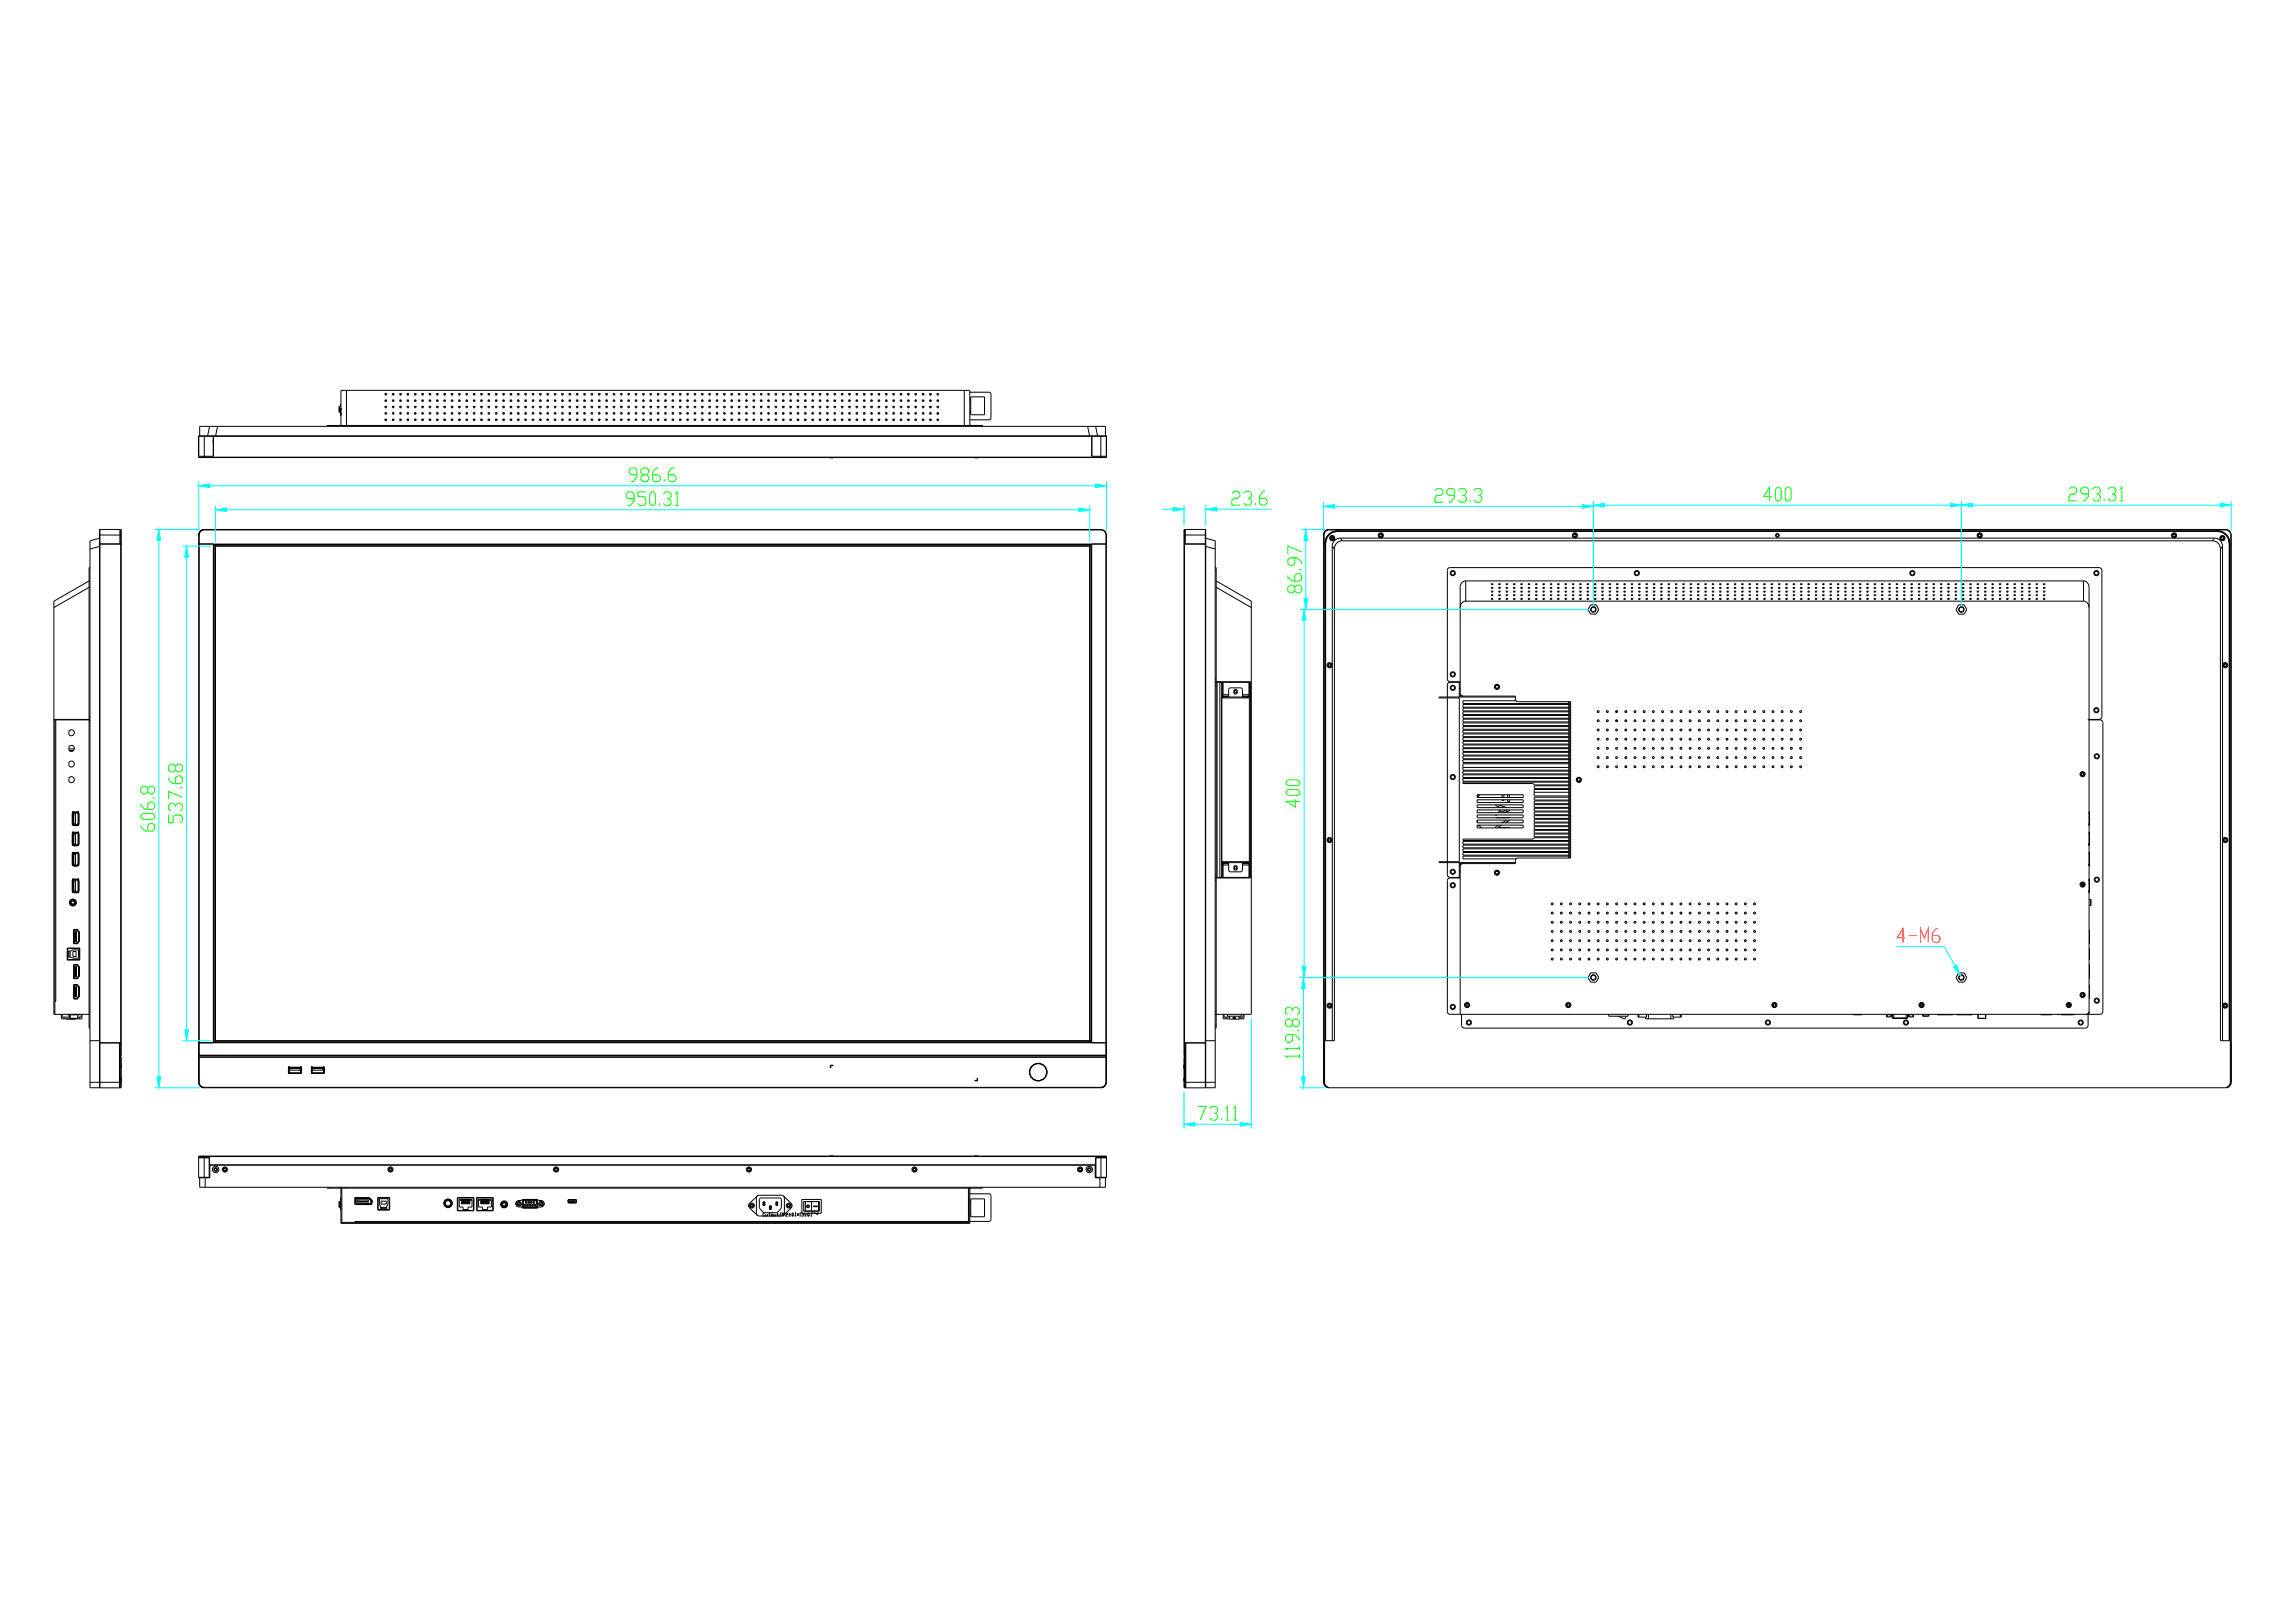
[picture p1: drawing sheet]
<svg xmlns="http://www.w3.org/2000/svg" width="1189mm" height="841mm" viewBox="0 0 1189 841" stroke-linecap="round" stroke-linejoin="round" font-family="sans-serif">
<!-- layer: 52_ALL_NOTES -->
<g fill="none" stroke="#000" stroke-width=".52">
<path d="M396 629h-1l1 1M397 629v1h1M398 629v1M398 629h1M399 629v1M400 629h1l-1 1zM401 629v1h1M402 629v1M403 629h.1M403 629v1M404 629h.1M404 630h.1"/>
<path d="M404 629l1 1M404 630h1M406 629h-1h1v1M407 630h.1M407 629h1l-1 1h1M409 629h1M409 630h1M409 629v1M411 629v1h-1zM412 630h.1M412 629v1M412 630h1"/>
<path d="M413 629h1M413 629l1 1M413 629v1M414 629l-1 1M414 629l1 1M414 630h1M415 629h1M416 629v1h-1M417 629h1M417 630h1M417 629v1M419 629v1z"/>
<path d="M420 630h.1M420 629v1M420 630h1M424 628v1h-2h-1"/>
</g>
<!-- layer: 0 -->
<g fill="none" stroke="#000" stroke-width=".52">
<path d="M176 214h.1M176 210v4M176 215h1M176 214h1M177 212h.1M177 215h.1M177 215h-1M177 209l-1 2M177 213v2M180 202v18M199 218l1-1v1M199 211h1"/>
<path d="M199 204h1M199 214h.1M199 208h.1M199 214h1M199 208h1M199 208l1-1v1M199 204h.1M199 211h.1M199 218h.1M200 218h.1M200 214h.1M200 211h.1"/>
<path d="M200 208h.1M200 204h.1M200 218h-1M200 211h-1M200 204h-1M203 214h.1M203 208h.1M203 214h1M203 208h1M203 208l1-1v1M203 218h1M203 211h1"/>
<path d="M203 204h1M204 204h.1M204 204h-1M204 218h-1M204 214h.1M204 211h-1M204 208h.1M204 218v-1l-1 1M204 218h.1M204 211h.1M207 214h.1M207 208h.1"/>
<path d="M207 214h1M207 208h1M207 208l1-1v1M207 218h1M207 211h1M207 204h1M208 204h.1M208 204h-1M208 218h-1M208 214h.1M208 211h-1M208 208h.1"/>
<path d="M208 218l-1-1v1M208 218h.1M208 211h.1M211 214h1M211 208h1M211 208v-1l1 1M211 214h.1M211 208h.1M211 218h1M211 211h1M211 204h1M212 204h.1"/>
<path d="M212 204h-1M212 218h-1M212 214h.1M212 211h-1M212 208h.1M212 218l-1-1v1M212 218h.1M212 211h.1M215 214h1M215 208h1M215 208v-1l1 1M215 204h1"/>
<path d="M215 218h.1M215 211h.1M215 204h.1M215 218v-1l1 1M215 211h1M215 214h.1M215 208h.1M215 218h1M216 218h-1M216 214h.1M216 211h-1M216 208h.1"/>
<path d="M216 204h-1M216 218h.1M216 211h.1M216 204h.1M219 214h.1M219 208h.1M219 218h.1M219 211h.1M219 204h.1M219 218v-1v1M219 208v-1v1M222 218l1-1v1"/>
<path d="M222 211h1M222 204h1M222 214h.1M222 208h.1M222 214h1M222 208h1M222 208l1-1v1M222 204h.1M222 211h.1M222 218h.1M222 218h1M223 204h.1"/>
<path d="M223 218h-1M223 214h.1M223 211h-1M223 208h.1M223 204h-1M223 211h.1M223 218h.1M226 218l1-1v1M226 211h1M226 204h1M226 214h.1M226 208h.1"/>
<path d="M226 218h1zM226 214h1M226 208h1M226 204h.1M226 211h.1M226 218h.1M226 218h1M226 214h1zM226 207l1 1zM227 214h.1M227 211h-1M227 208h.1"/>
<path d="M227 204h-1M227 204h.1M227 211h.1M227 218h.1M230 218v-1l1 1M230 211h1M230 204h1M230 214h.1M230 208h.1M230 218h1zM230 214h1M230 208h1"/>
<path d="M230 204h.1M230 211h.1M230 218h.1M230 218h1M230 214h1zM230 207l1 1zM231 204h.1M231 204h-1M231 214h.1M231 211h-1M231 208h.1M231 211h.1"/>
<path d="M231 218h.1M234 218v-1l1 1M234 211h1M234 204h1M234 214h.1M234 208h.1M234 214h1M234 208h1M234 208v-1l1 1M234 204h.1M234 211h.1M234 218h.1"/>
<path d="M234 218h1M235 204h.1M235 204h-1M235 218h-1M235 211h-1M235 211h.1M235 218h.1M238 218v-1l1 1M238 211h1M238 204h1M238 214h.1M238 208h.1"/>
<path d="M238 214h1M238 208h1M238 208v-1l1 1M238 204h.1M238 211h.1M238 218h.1M238 218h1M239 218h-1M239 211h-1M239 204h-1M239 204h.1M239 211h.1"/>
<path d="M239 218h.1M241 218l1-1v1M241 211h1M241 204h1M241 214h.1M241 208h.1M241 214h1M241 208l1-1v1M241 218h.1M241 211h.1M241 204h.1M241 218h1"/>
<path d="M241 208h1M241 204l1 1M242 208h.1M242 218h.1M242 214h.1M242 211h.1M242 204v1M242 204h.1M245 218l1-1v1M245 211h1M245 204h1M245 214h.1"/>
<path d="M245 208h.1M245 214h1M245 208h1M245 208l1-1v1M245 218h.1M245 211h.1M245 204h.1M245 218h1M245 204l1 1M246 204h.1M246 204h-1M246 218h.1"/>
<path d="M246 214h.1M246 211h.1M246 208h.1M246 204v1M249 218l1-1v1M249 211h1M249 204h1M249 214h1M249 208h1M249 208l1-1v1M249 218h.1M249 211h.1"/>
<path d="M249 204h.1M249 214h.1M249 208h.1M249 218h1M250 204h.1M250 204h-1M250 218h-1M250 214h.1M250 211h-1M250 208h.1M250 218h.1M250 211h.1"/>
<path d="M253 218v-1l1 1M253 211h1M253 204h1M253 214h1M253 208h1M253 208v-1l1 1M253 218h.1M253 211h.1M253 204h.1M253 214h.1M253 208h.1M253 217l1 1z"/>
<path d="M254 204h.1M254 204h-1M254 218h-1M254 214h.1M254 211h-1M254 208h.1M254 218h.1M254 211h.1M257 218v-1l1 1M257 211h1M257 204h1M257 214h1"/>
<path d="M257 208h1M257 218h.1M257 211h.1M257 204h.1M257 214h.1M257 208h.1M257 208v-1l1 1M257 217l1 1zM258 218h-1M258 214h.1M258 211h-1M258 208h.1"/>
<path d="M258 204h-1M258 218h.1M258 211h.1M258 204h.1M260 217v1M260 214h.1M260 211h.1M260 208h.1M260 204h.1M261 214h.1M261 208h.1M261 217v1"/>
<path d="M261 211h.1M261 208v-1v1M261 204h.1M261 218h.1M264 217v1M264 214h.1M264 211h.1M264 208h.1M264 204h.1M264 214h1M264 208h1M264 217l1 1"/>
<path d="M264 211h1M264 208l1-1v1M264 218h.1M264 218h1M264 204h1M265 204h.1M265 204h-1h1M265 204v1M265 207v1M265 211h.1M265 214v1M265 217v1"/>
<path d="M265 218h-1M265 214h.1M265 211h-1M265 208h.1M265 204h-1M265 218h.1M268 217v1M268 214h.1M268 211h.1M268 208h.1M268 204h.1M268 214h1"/>
<path d="M268 208h1M268 208l1-1v1M268 204h1M268 217l1 1M268 211h1M268 218h.1M268 218h1M268 215h1M269 218h-1M269 214h.1M269 211h-1M269 208h.1"/>
<path d="M269 204h-1M269 204h.1M269 211h.1M269 218h.1M272 217v1M272 214h.1M272 211h.1M272 208h.1M272 204h.1M272 214h1M272 211h1M272 208h1"/>
<path d="M272 217l1 1M272 208v-1l1 1M272 204h1M272 218h.1M272 218h1M272 215h1M273 218h-1M273 214h.1M273 211h.1M273 208h.1M273 204h-1M273 204h.1"/>
<path d="M273 218h.1M276 218v-1l1 1M276 211h1M276 204h1M276 214h.1M276 208h.1M276 214h1M276 208h1M276 208v-1l1 1M276 204h.1M276 211h.1M276 218h.1"/>
<path d="M276 218h1M277 218h-1M277 214h.1M277 211h-1M277 208h.1M277 204h-1M280 218v-1v1M280 211h.1M280 204h.1M280 214h.1M280 208h.1M280 208v-1v1"/>
<path d="M280 218h.1M283 218l1-1v1M283 211h1M283 204h1M283 214h1M283 208h1M283 208l1-1v1M283 218h.1M283 211h.1M283 204h.1M283 214h.1M283 208h.1"/>
<path d="M283 218h1M284 218h-1M284 214h.1M284 211h-1M284 208h.1M284 204h-1M287 208h1M287 214h1M287 208l1-1v1M287 218h.1M287 211h.1M287 204h.1"/>
<path d="M287 218l1-1v1M287 211h1M287 204h1M287 214h.1M287 208h.1M287 218h1M288 214h.1M288 218h-1M288 211h-1M288 204h-1M288 218h.1M288 211h.1"/>
<path d="M288 204h.1M291 214h1M291 208h1M291 208v-1l1 1M291 218h.1M291 211h.1M291 204h.1M291 218v-1l1 1M291 211h1M291 204h1M291 214h.1M291 208h.1"/>
<path d="M291 218h1M292 218h-1M292 211h-1M292 204h-1M292 218h.1M292 211h.1M292 204h.1M295 218v-1l1 1M295 211h1M295 204h1M295 214h.1M295 208h.1"/>
<path d="M295 214v1M295 208h1M295 214h1M295 208v-1l1 1M295 204h.1M295 211h.1M295 218h.1M295 218h1M296 214h.1M296 214h-1M296 214l-1 1M296 218h-1"/>
<path d="M296 211h-1M296 208h.1M296 204h-1M296 204h.1M296 211h.1M296 218h.1M299 218v-1l1 1M299 211h1M299 204h1M299 214h.1M299 208h.1M299 214h1"/>
<path d="M299 208h1M299 208v-1l1 1M299 204h.1M299 211h.1M299 218h.1M299 218h1M300 218h-1M300 214h.1M300 211h-1M300 208h.1M300 204h-1M300 204h.1"/>
<path d="M300 211h.1M300 218h.1M302 218l1-1v1M302 211h1M302 204h1M302 214h.1M302 208h.1M302 214h1M302 208h1M302 208l1-1v1M302 204h.1M302 211h.1"/>
<path d="M302 218h.1M302 218h1M303 218h-1M303 214h.1M303 211h-1M303 208h.1M303 204h-1M303 204h.1M303 211h.1M303 218h.1M306 218l1-1v1M306 211h1"/>
<path d="M306 204h1M306 214h.1M306 208h.1M306 214h1M306 208h1M306 208l1-1v1M306 204h.1M306 211h.1M306 218h.1M306 218h1M307 218h-1M307 214h.1"/>
<path d="M307 211h-1M307 208h.1M307 204h-1M307 204h.1M307 211h.1M307 218h.1M310 218l1-1v1M310 211h1M310 204h1M310 214h.1M310 208h.1M310 214h1"/>
<path d="M310 208h1M310 208l1-1v1M310 204h.1M310 211h.1M310 218h.1M310 218h1M311 218h-1M311 214h.1M311 211h-1M311 208h.1M311 204h-1M311 204h.1"/>
<path d="M311 211h.1M311 218h.1M314 214h.1M314 208h.1M314 214h1M314 208h1M314 208v-1l1 1M314 218h1M314 211h1M314 204h1M315 218h-1M315 214h.1"/>
<path d="M315 211h-1M315 208h.1M315 204h-1M315 218l-1-1v1M315 218h.1M315 211h.1M315 204h.1M318 214h.1M318 208h.1M318 214h1M318 208h1M318 208v-1l1 1"/>
<path d="M318 218h1M318 211h1M318 204h1M319 218h-1M319 214h.1M319 211h-1M319 208h.1M319 204h-1M319 218l-1-1v1M319 218h.1M319 211h.1M319 204h.1"/>
<path d="M322 214h.1M322 208h.1M322 208v-1v1M322 218h.1M322 211h.1M322 204h.1M322 218v-1v1M325 214h1M325 208h1M325 208l1-1v1M325 218h.1M325 211h.1"/>
<path d="M325 204h.1M325 218l1-1v1M325 211h1M325 204h1M325 214h.1M325 208h.1M325 218h1M326 218h-1M326 214h.1M326 211h-1M326 208h.1M326 204h-1"/>
<path d="M326 218h.1M326 211h.1M326 204h.1M329 218l1-1v1M329 211h1M329 204h1M329 214h1M329 208h1M329 218h.1M329 211h.1M329 204h.1M329 214h.1"/>
<path d="M329 208h.1M329 208l1-1v1M329 218h1M330 218h-1M330 214h.1M330 211h-1M330 208h.1M330 204h-1M333 218v-1l1 1M333 211h1M333 204h1M333 214h.1"/>
<path d="M333 208h.1M333 214v1M333 208h1M333 204h.1M333 211h.1M333 218h.1M333 218h1M333 214h1zM333 207l1 1zM334 214l-1 1M334 218h-1M334 214h.1"/>
<path d="M334 211h-1M334 208h.1M334 204h-1M334 204h.1M334 211h.1M334 218h.1M337 218v-1l1 1M337 211h1M337 204h1M337 214h.1M337 208h.1M337 218h.1"/>
<path d="M337 214h1M337 208h1M337 204h.1M337 211h.1M337 218h1M337 214h1zM337 207l1 1zM338 218h-1M338 214h.1M338 211h-1M338 208h.1M338 204h-1"/>
<path d="M338 204h.1M338 211h.1M338 218h.1M341 218v-1l1 1M341 211h1M341 204h1M341 214h.1M341 208h.1M341 214h1M341 208h1M341 204v1M341 208v-1l1 1"/>
<path d="M341 204h.1M341 211h.1M341 218h.1M341 218h1M341 205h.1M342 218h-1M342 211h-1M342 204l-1 1M342 204h.1M342 211h.1M342 218h.1M344 218l1-1v1"/>
<path d="M344 211h1M344 204h1M344 214h.1M344 208h.1M344 214h1M344 208h1M344 208l1-1v1M344 204h.1M344 211h.1M344 218h.1M344 218h1M345 218h-1"/>
<path d="M345 211h-1M345 204h-1M345 204h.1M345 211h.1M345 218h.1M348 218l1-1v1M348 211h1M348 204h1M348 214h.1M348 208h.1M348 218h1M348 214h1"/>
<path d="M348 208h1M348 204l1 1M348 208l1-1v1M348 204h.1M348 211h.1M348 218h.1M349 218h.1M349 214h.1M349 211h.1M349 208h.1M349 204v1M349 204h.1"/>
<path d="M352 218l1-1v1M352 211h1M352 204h1M352 214h.1M352 208h.1M352 214h1M352 208h1M352 208l1-1v1M352 218h.1M352 211h.1M352 204h.1M352 218h1"/>
<path d="M352 204l1 1M353 218h.1M353 214h.1M353 211h.1M353 208h.1M353 204v1M353 204h.1M356 218v-1l1 1M356 211h1M356 204h1M356 214h1M356 208h1"/>
<path d="M356 208v-1l1 1M356 218h.1M356 211h.1M356 204h.1M356 214h.1M356 208h.1M356 218h1M357 218h-1M357 214h.1M357 211h-1M357 208h.1M357 204h-1"/>
<path d="M357 218h.1M357 211h.1M357 204h.1M360 218v-1l1 1M360 211h1M360 204h1M360 214h1M360 208h1M360 208v-1l1 1M360 218h.1M360 211h.1M360 204h.1"/>
<path d="M360 214h.1M360 208h.1M360 218h1M361 218h-1M361 214h.1M361 211h-1M361 208h.1M361 204h-1M361 218h.1M361 211h.1M361 204h.1M363 214h1"/>
<path d="M363 208h1M363 208l1-1v1M363 214h.1M363 208h.1M364 218h.1M364 214h.1M364 211h.1M364 208h.1M364 204h.1M364 218v-1v1M367 214h1M367 208h1"/>
<path d="M367 217v1M367 214h.1M367 211h.1M367 208h.1M367 204h.1M367 217l1 1M367 211h1M367 204h1M367 218h1M367 214h1zM367 207l1 1zM368 218h-1"/>
<path d="M368 214h.1M368 211h-1M368 208h.1M368 204h-1M368 204h.1M368 211h.1M368 218h.1M371 217v1M371 214h.1M371 211h.1M371 208h.1M371 204h.1"/>
<path d="M371 214h1M371 208h1M371 217l1 1M371 211h1M371 208l1-1v1M371 204h1M371 218h.1M371 218h1M372 218h-1M372 214h.1M372 211h-1M372 208h.1"/>
<path d="M372 204h-1M372 204h.1M372 211h.1M372 218h.1M375 217v1M375 214h.1M375 211h.1M375 208h.1M375 204h.1M375 214h1M375 208h1M375 217l1 1"/>
<path d="M375 211h1M375 208v-1l1 1M375 204h1M375 218h1M375 218h.1M376 218h-1M376 214h.1M376 211h-1M376 208h.1M376 204h-1M376 204h.1M376 211h.1"/>
<path d="M376 218h.1M379 218v-1l1 1M379 211h1M379 204h1M379 214h.1M379 208h.1M379 214h1M379 208h1M379 208v-1l1 1M379 204h.1M379 211h.1M379 218h.1"/>
<path d="M379 218h1M380 218h-1M380 214h.1M380 211h-1M380 208h.1M380 204h-1M380 204h.1M380 211h.1M380 218h.1M383 218v-1v1M383 211h.1M383 204h.1"/>
<path d="M383 214h.1M383 208h.1M383 208v-1v1M383 218h.1M386 218l1-1v1M386 211h1M386 204h1M386 214h.1M386 208h.1M386 214h1M386 208h1M386 208l1-1v1"/>
<path d="M386 218h.1M386 211h.1M386 204h.1M386 218h1M387 218h-1M387 214h.1M387 211h-1M387 208h.1M387 204h-1M390 218l1-1v1M390 211h1M390 204h1"/>
<path d="M390 214h.1M390 208h.1M390 214h1M390 208h1M390 218h.1M390 211h.1M390 204h.1M390 218h1M390 214h1zM390 207l1 1zM391 211h.1M391 218h-1"/>
<path d="M391 214h.1M391 211h-1M391 208h.1M391 204h-1M391 218h.1M391 204h.1M394 214h1M394 208h1M394 208v-1l1 1M394 218h.1M394 211h.1M394 204h.1"/>
<path d="M394 218v-1l1 1M394 211h1M394 204h1M394 214h.1M394 208h.1M394 218h1M395 218h-1M395 211h-1M395 204h-1M395 218h.1M395 211h.1M395 204h.1"/>
<path d="M398 214h1M398 208h1M398 208v-1l1 1M398 218h.1M398 211h.1M398 204h.1M398 218v-1l1 1M398 211h1M398 204h1M398 214h.1M398 208h.1M398 218h1"/>
<path d="M399 218h-1M399 211h-1M399 204h-1M399 218h.1M399 211h.1M399 204h.1M402 214v1M402 208h.1M402 218h.1M402 211h.1M402 204h.1M402 218v-1l1 1"/>
<path d="M402 211h1M402 204h1M402 214h.1M402 204v1M402 214h1M402 208v-1l1 1M402 218h1M402 208h1M402 215h.1M403 218h.1M403 214h.1M403 211h.1"/>
<path d="M403 208h.1M403 204v1M403 204h.1M405 218l1-1v1M405 211h1M405 204h1M405 214h.1M405 208h.1M405 214l1 1M405 208h1M405 214h1M405 208l1-1v1"/>
<path d="M405 204h.1M405 211h.1M405 218h.1M405 218h1M406 215h.1M406 214v1M406 218h-1M406 214h.1M406 211h-1M406 208h.1M406 204h-1M406 204h.1"/>
<path d="M406 211h.1M406 218h.1M409 218l1-1v1M409 211h1M409 204h1M409 214h.1M409 208h.1M409 214h1M409 208h1M409 208l1-1v1M409 204h.1M409 211h.1"/>
<path d="M409 218h.1M409 218h1M410 218h-1M410 214h.1M410 211h-1M410 208h.1M410 204h-1M410 204h.1M410 211h.1M410 218h.1M413 218l1-1v1M413 211h1"/>
<path d="M413 204h1M413 214h.1M413 208h.1M413 214h1M413 208h1M413 208l1-1v1M413 204h.1M413 211h.1M413 218h.1M413 217l1 1zM414 204h.1M414 204h-1"/>
<path d="M414 218h-1M414 214h.1M414 211h-1M414 208h.1M414 211h.1M414 218h.1M417 218v-1l1 1M417 211h1M417 204h1M417 214h.1M417 208h.1M417 214h1"/>
<path d="M417 208h1M417 208v-1l1 1M417 204h.1M417 211h.1M417 218h.1M417 217l1 1zM418 204h.1M418 204h-1M418 218h-1M418 214h.1M418 211h-1M418 208h.1"/>
<path d="M418 211h.1M418 218h.1M421 218v-1l1 1M421 211h1M421 204h1M421 214h.1M421 208h.1M421 214h1M421 208h1M421 208v-1l1 1M421 204h.1M421 211h.1"/>
<path d="M421 218h.1M421 218h1zM422 218h-1M422 214h.1M422 211h-1M422 208h.1M422 204h-1M422 204h.1M422 211h.1M422 218h.1M424 217v1M424 214h.1"/>
<path d="M424 211h.1M424 208h.1M424 204h.1M425 214h.1M425 208h.1M425 217v1M425 211h.1M425 208v-1v1M425 218h.1M425 204h.1M428 217v1M428 214h.1"/>
<path d="M428 211h.1M428 208h.1M428 204h.1M428 214h1M428 208h1M428 217l1 1M428 211h1M428 208l1-1v1M428 218h.1M428 218h1M428 204h1M429 204h-1h1"/>
<path d="M429 218h-1M429 214h.1M429 211h-1M429 208h.1M429 204h-1M429 218h.1M429 211h.1M429 204h.1M432 218l1-1v1M432 211h1M432 204h1M432 214h1"/>
<path d="M432 208l1-1v1M432 218h.1M432 211h.1M432 208h.1M432 204h.1M432 214h.1M432 218h1M432 208h1M433 208h-1M433 218h-1M433 214h.1M433 211h-1"/>
<path d="M433 208h.1M433 204h-1M433 218h.1M433 211h.1M433 204h.1M436 218v-1l1 1M436 211h1M436 204h1M436 214h1M436 208h1M436 208v-1l1 1M436 218h.1"/>
<path d="M436 211h.1M436 204h.1M436 214h.1M436 208h.1M436 218h1M437 218h-1M437 214h.1M437 211h-1M437 208h.1M437 204h-1M440 218v-1l1 1M440 211h1"/>
<path d="M440 204h1M440 214h1M440 208h1M440 218h.1M440 211h.1M440 204h.1M440 214h.1M440 208h.1M440 208v-1l1 1M440 218h1M441 218h-1M441 214h.1"/>
<path d="M441 211h-1M441 208h.1M441 204h-1M444 218v-1l1 1M444 211h1M444 204h1M444 214h.1M444 208h.1M444 214h1M444 208h1M444 208v-1l1 1M444 204h.1"/>
<path d="M444 211h.1M444 218h.1M444 218h1M445 218h-1M445 211h-1M445 204h-1M445 204h.1M445 211h.1M445 218h.1M447 218l1-1v1M447 211h1M447 204h1"/>
<path d="M447 214h.1M447 208h.1M447 214h1M447 208h1M447 208l1-1v1M447 204h.1M447 211h.1M447 218h.1M447 218h1M448 204h.1M448 204h-1M448 218h-1"/>
<path d="M448 211h-1M448 211h.1M448 218h.1M451 218l1-1v1M451 211h1M451 204h1M451 214h.1M451 208h.1M451 218h1M451 214h1M451 208h1M451 204l1 1"/>
<path d="M451 208l1-1v1M451 204h.1M451 211h.1M451 218h.1M452 204h.1M452 204h-1M452 218h.1M452 214h.1M452 211h.1M452 208h.1M452 204v1M455 218l1-1v1"/>
<path d="M455 211h1M455 204h1M455 214h.1M455 208h.1M455 218h1M455 214h1M455 208h1M455 204l1 1M455 208l1-1v1M455 204h.1M455 211h.1M455 218h.1"/>
<path d="M456 204h.1M456 204h-1M456 218h.1M456 214h.1M456 211h.1M456 208h.1M456 204v1M459 218v-1l1 1M459 211h1M459 204h1M459 214h.1M459 208h.1"/>
<path d="M459 214h1M459 208h1M459 208v-1l1 1M459 218h.1M459 211h.1M459 204h.1M459 218h1M460 204h.1M460 204h-1M460 218h-1M460 214h.1M460 211h-1"/>
<path d="M460 208h.1M460 218h.1M460 211h.1M463 218v-1l1 1M463 211h1M463 204h1M463 214h.1M463 208h.1M463 214h1M463 208h1M463 208v-1l1 1M463 218h.1"/>
<path d="M463 211h.1M463 204h.1M463 218h1M464 218h-1M464 214h.1M464 211h-1M464 208h.1M464 204h-1M464 218h.1M464 211h.1M464 204h.1M466 218l1-1v1"/>
<path d="M466 211h1M466 204h1M466 214h1M466 208h1M466 208l1-1v1M466 218h.1M466 211h.1M466 204h.1M466 214h.1M466 208h.1M466 218h1M467 218h.1"/>
<path d="M467 214h.1M467 211h.1M467 208h.1M467 204h.1M467 218h-1M467 211h-1M467 204h-1M470 214h1M470 208h1M470 208l1-1v1M470 214h.1M470 208h.1"/>
<path d="M470 218h1M470 211h1M470 204h1M471 204h.1M471 204h-1M471 218h-1M471 214h.1M471 211h-1M471 208h.1M471 218v-1l-1 1M471 218h.1M471 211h.1"/>
<path d="M474 214h1M474 208h1M474 217v1M474 214h.1M474 211h.1M474 208h.1M474 204h.1M474 217l1 1M474 211h1M474 218h1M474 214h1zM474 207l1 1z"/>
<path d="M475 204h.1M475 204h-1M475 204h-1h1M475 218h-1M475 214h.1M475 211h-1M475 208h.1M475 218h.1M475 211h.1M478 217v1M478 214h.1M478 211h.1"/>
<path d="M478 208h.1M478 204h.1M478 214h1M478 208h1M478 217l1 1M478 211h1M478 208v-1l1 1M478 218h.1M478 218h1M479 204h.1M479 204h-1M479 204h-1h1"/>
<path d="M479 218h-1M479 214h.1M479 211h-1M479 208h.1M479 211h.1M479 218h.1M482 218v-1l1 1M482 211h1M482 204h1M482 214h.1M482 208h.1M482 214h1"/>
<path d="M482 208h1M482 208v-1l1 1M482 204h.1M482 211h.1M482 218h.1M482 218h1M482 217v1M482 207v1M482 214v1M483 218h-1M483 214h.1M483 211h-1"/>
<path d="M483 208h.1M483 204h.1M483 211h.1M483 218h.1M486 218v-1v1M486 211h.1M486 204h.1M486 214h.1M486 208h.1M486 208v-1v1M486 218h.1M486 215h.1"/>
<path d="M500 202v18M503 203h10l1 1-1 13-10 1M503 214h.1M503 213h.1M503 208h.1M503 207h.1M503 206h7v9h-7zM103 236h.1M103 237v-11h470v11M103 237h470M103 226v-5h470v5M106 226v11"/>
<path d="M109 221l-1 5M111 229h.1M111 228h.1M111 226v10h-8M111 231h.1M111 227h.1M113 221l-1 5M170 221v-1h339v1M170 220v1M171 220v1M177 220v-18h326v18M430 237h.1"/>
<path d="M432 237h.1M503 220h.1M505 237h.1M506 237h.1M507 237h.1M508 220v1M564 221l1 5M566 226v10h7M568 221l1 5M571 226v11M573 226h.1M573 226h-470"/>
<path d="M52 279l-5 1v284h5M52 277h11M52 274v290M52 274h11M52 274v290h10v-24M62 274v8M63 274v273M103 277v284M103 277h.1M106 274l-2 1-1 2M106 275h-2l-1 2M106 274v1"/>
<path d="M106 275h465M106 274h465M571 274l1 1 1 2M571 275l2 1v1M571 274v1M573 277v284M573 277h.1M614 277h11M614 274v273M614 274h11M614 274v8M625 274v290"/>
<path d="M625 274v290h-10v-24M625 279l5 1v284h-5M686 277v284M686 277h.1M689 274l-2 1-1 2M689 275h-2l-1 2M689 275h464M689 274h464M689 274v1M691 278v1M691 279h.1M692 276h1"/>
<path d="M693 275h457M693 275a6 6 0 0 0-6 6M693 274v1M694 274v1M695 279a4 4 0 0 0-5 4M695 279l1 1M695 279h453M1148 279a4 4 0 0 1 4 4M1148 279l-1 1M1149 274v1M1149 275a6 6 0 0 1 6 7M1149 275a6 6 0 0 1 7 6"/>
<path d="M1149 275a6 6 0 0 1 6 6M1149 275h-456a6 6 0 0 0-6 7v257M1149 275h.1M1150 276h1M1153 274l2 1 1 2M1153 275h2l1 2M1153 274v1M1155 280v1M1156 277v284M46 296h1M47 294h-1v239h1M52 282h11"/>
<path d="M52 283l-5 1M103 282h8M111 282v258l1-1M111 282l1 1M111 282h455M111 282h455v258h-455zM111 282v258h454M112 283v256M112 283h453M565 283v256M565 282v258M566 282v258l-1-1"/>
<path d="M566 282l-1 1M566 282h-1h-454M566 282h7M614 282h11M625 283l5 1M630 294v59M630 296h.1M686 282h1M687 280v259M690 283v256M690 283l2 1M692 284v255h-6v22l1 1 1 1 465 1 2-1 1-2v-22h-5v-255"/>
<path d="M696 280a4 4 0 0 0-4 4M696 280h451M1089 296l-1-2h-337l-1 2v56l1 1h6M1089 296v75M1147 280a4 4 0 0 1 4 4M1152 283l-1 1M1152 283v256M1155 282h1M1155 281v258M1155 282l1 257M46 301l-18 11v214h19M46 304l-18 11"/>
<path d="M630 301l18 11v214h-18M630 304l18 11M760 311l-3 2v2M760 301l-3 1v2v57M760 301v11h320v-11M760 301h320M773 303h1M773 307h1M773 311h1M774 303h-1M774 305h-1M774 307h-1"/>
<path d="M774 309h-1M774 311h-1M774 303h.1M774 307h.1M774 310v1M774 307l-1-1v1M774 310l-1 1M774 310h.1M777 303h.1M777 307h.1M777 311h.1M777 305h.1"/>
<path d="M777 309h.1M778 310l-1 1M778 303h-1M778 307h-1M778 307l-1-1v1M778 303h.1M778 307h.1M778 310h.1M781 303h.1M781 307h.1M781 311h.1M781 305h.1"/>
<path d="M781 309h.1M781 310v1M781 307v-1v1M781 310h.1M785 303h-1M785 305h-1M785 307h-1M785 309h-1M785 311h-1M785 310v1M785 307h.1M785 303h.1"/>
<path d="M785 303h-1h1M785 307l-1-1 1 1M785 310h-1l1 1M785 310h.1M789 303h-1M789 305h-1M789 307h-1M789 309h-1M789 311h-1M789 310v1M789 307h.1M789 303h.1"/>
<path d="M789 303h-1h1M789 307l-1-1 1 1M789 310h-1l1 1M789 310h.1M793 303h-1M793 305h-1M793 307h-1M793 309h-1M793 311h-1M793 310v1M793 307h.1M793 303h.1"/>
<path d="M793 303h-1h1M793 307l-1-1 1 1M793 310h-1l1 1M793 310h.1M796 303h.1M796 305h.1M796 307h.1M796 309h.1M796 311h.1M797 310l-1 1M797 307h-1M797 303h-1"/>
<path d="M797 310h-1v1M797 310h.1M797 303h.1M797 307h.1M800 303h.1M800 305h.1M800 307h.1M800 309h.1M800 311h.1M804 303h-1M804 305h-1M804 307h-1"/>
<path d="M804 309h-1M804 311h-1M808 303h-1M808 305h-1M808 307h-1M808 309h-1M808 311h-1M811 310h1zM812 303h-1M812 305h-1M812 307h-1M812 309h-1"/>
<path d="M812 311h-1M816 303h-1M816 305h-1M816 307h-1M816 309h-1M816 311h-1M816 310v1M816 307h.1M816 303h.1M816 303h-1h1M816 307l-1-1 1 1M816 310h-1l1 1"/>
<path d="M816 310h.1M819 303h.1M819 305h.1M819 307h.1M819 309h.1M819 311h.1M820 310l-1 1M820 307h-1M820 303h-1M820 307l-1-1v1M820 310h-1v1M820 303h.1"/>
<path d="M820 307h.1M820 310h.1M823 303h-1M823 305h-1M823 307h-1M823 309h-1M823 311h-1M823 310v1M823 307h.1M823 303h.1M823 303h-1h1M823 307l-1-1 1 1"/>
<path d="M823 310h-1l1 1M823 310h.1M824 313h3l2 3-2 2h-3l-1-2zM827 303h-1M827 305h-1M827 307h-1M827 309h-1M827 311h-1M827 310v1M827 307h.1M827 303h.1M827 303h-1h1"/>
<path d="M827 307l-1-1 1 1M827 310h-1l1 1M827 310h.1M831 303h-1M831 305h-1M831 307h-1M831 309h-1M831 311h-1M831 307h.1M831 310v1M831 303h.1M831 303h-1h1"/>
<path d="M831 307l-1-1 1 1M831 310h-1l1 1M831 310h.1M835 303h-1M835 305h-1M835 307h-1M835 309h-1M835 311h-1M835 307h.1M835 310v1M835 303h.1M835 303h-1h1"/>
<path d="M835 307h-1h1M835 310h-1l1 1M835 310h.1M838 303h.1M838 305h.1M838 307h.1M838 309h.1M838 311h.1M839 310l-1 1M839 303h-1M839 307h-1M839 310h-1v1"/>
<path d="M839 310h.1M839 303h.1M839 307h.1M842 303h.1M842 305h.1M842 307h.1M842 309h.1M842 311h.1M842 310v1M842 303h-1h1M842 307h-1h1M842 310h-1l1 1"/>
<path d="M842 310h.1M846 303h-1M846 305h-1M846 307h-1M846 309h-1M846 311h-1M846 303h.1M846 307h.1M846 310v1M846 303h-1h1M846 307h-1h1M846 310h-1l1 1"/>
<path d="M846 310h.1M850 303h-1M850 305h-1M850 307h-1M850 309h-1M850 311h-1M850 303h.1M850 307h.1M850 310v1M850 303h-1h1M850 307l-1-1 1 1M850 310h-1l1 1"/>
<path d="M850 310h.1M854 303h-1M854 305h-1M854 307h-1M854 309h-1M854 311h-1M854 310v1M854 307h.1M854 303h.1M854 303h-1h1M854 307l-1-1 1 1M854 310h-1l1 1"/>
<path d="M854 310h.1M857 303h.1M857 305h.1M857 307h.1M857 309h.1M857 311h.1M861 303h.1M861 305h.1M861 307h.1M861 309h.1M861 311h.1M864 305h1z"/>
<path d="M864 308h1zM865 303h-1M865 305h-1M865 307h-1M865 309h-1M865 311h-1M865 309h.1M865 305h.1M868 305h1zM868 308h1zM869 303h-1M869 305h-1"/>
<path d="M869 307h-1M869 309h-1M869 311h-1M869 309h.1M869 305h.1M872 305h1zM872 308h1zM873 303h-1M873 305h-1M873 307h-1M873 309h-1M873 311h-1"/>
<path d="M873 309h.1M873 305h.1M876 303h1M876 307h1M876 311h1M877 303h-1M877 305h-1M877 307h-1M877 309h-1M877 311h-1M877 310v1M877 307h.1"/>
<path d="M877 303h.1M877 307l-1-1v1M877 310l-1 1M877 310h.1M880 303h.1M880 307h.1M880 311h.1M880 305h.1M880 309h.1M881 310l-1 1M881 307h-1M881 303h-1"/>
<path d="M881 307l-1-1v1M881 303h.1M881 307h.1M881 310h.1M884 303h.1M884 307h.1M884 311h.1M884 305h.1M884 309h.1M884 310v1M884 307v-1v1M884 310h.1"/>
<path d="M888 303h-1M888 305h-1M888 307h-1M888 309h-1M888 311h-1M888 310v1M888 307h.1M888 303h.1M888 303h-1h1M888 307l-1-1 1 1M888 310h-1l1 1M888 310h.1"/>
<path d="M892 303h-1M892 305h-1M892 307h-1M892 309h-1M892 311h-1M892 307h.1M892 310v1M892 303h.1M892 303h-1h1M892 307l-1-1 1 1M892 310h-1l1 1M892 310h.1"/>
<path d="M896 303h-1M896 305h-1M896 307h-1M896 309h-1M896 311h-1M896 310v1M896 307h.1M896 303h.1M896 303h-1h1M896 307l-1-1 1 1M896 310h-1l1 1M896 310h.1"/>
<path d="M899 303h.1M899 305h.1M899 307h.1M899 309h.1M899 311h.1M900 310l-1 1M900 307h-1M900 303h-1M900 307l-1-1v1M900 310h-1v1M900 303h.1M900 307h.1"/>
<path d="M900 310h.1M903 303h.1M903 305h.1M903 307h.1M903 309h.1M903 311h.1M907 303h-1M907 305h-1M907 307h-1M907 309h-1M907 311h-1M911 303h-1"/>
<path d="M911 305h-1M911 307h-1M911 309h-1M911 311h-1M915 303h-1M915 305h-1M915 307h-1M915 309h-1M915 311h-1M918 303h.1M918 305h.1M918 307h.1"/>
<path d="M918 309h.1M918 311h.1M919 303h-1M919 307h-1M919 310l-1 1M919 310h-1v1M919 303h.1M919 307h.1M919 310h.1M922 303h.1M922 305h.1M922 307h.1"/>
<path d="M922 309h.1M922 311h.1M923 303h-1M923 307h-1M923 310l-1 1M923 307l-1-1v1M923 310h-1v1M923 303h.1M923 307h.1M923 310h.1M926 303h-1M926 305h-1"/>
<path d="M926 307h-1M926 309h-1M926 311h-1M926 303h.1M926 307h.1M926 310v1M926 303h-1h1M926 307l-1-1 1 1M926 310h-1l1 1M926 310h.1M930 303h-1M930 305h-1"/>
<path d="M930 307h-1M930 309h-1M930 311h-1M930 310v1M930 307h.1M930 303h.1M930 303h-1h1M930 307l-1-1 1 1M930 310h-1l1 1M930 310h.1M934 303h-1M934 305h-1"/>
<path d="M934 307h-1M934 309h-1M934 311h-1M934 310v1M934 307h.1M934 303h.1M934 303h-1h1M934 307l-1-1 1 1M934 310h-1l1 1M934 310h.1M938 303h-1M938 305h-1"/>
<path d="M938 307h-1M938 309h-1M938 311h-1M938 310v1M938 307h.1M938 303h.1M938 303h-1h1M938 307l-1-1 1 1M938 310h-1l1 1M938 310h.1M941 303h.1M941 305h.1"/>
<path d="M941 307h.1M941 309h.1M941 311h.1M942 310l-1 1M942 307h-1M942 303h-1M942 310h-1v1M942 310h.1M942 303h.1M942 307h.1M945 303h.1M945 305h.1"/>
<path d="M945 307h.1M945 309h.1M945 311h.1M945 310v1M945 303h-1h1M945 307h-1h1M945 310h-1l1 1M945 310h.1M949 303h-1M949 305h-1M949 307h-1M949 309h-1"/>
<path d="M949 311h-1M949 310v1M949 307h.1M949 303h.1M949 303h-1h1M949 307h-1h1M949 310h-1l1 1M949 310h.1M953 303h-1M953 305h-1M953 307h-1M953 309h-1"/>
<path d="M953 311h-1M953 303h.1M953 307h.1M953 310v1M953 303h-1h1M953 307h-1h1M953 310h-1l1 1M953 310h.1M957 303h-1M957 305h-1M957 307h-1M957 309h-1"/>
<path d="M957 311h-1M957 303h.1M957 307h.1M957 310v1M957 303h-1h1M957 307l-1-1 1 1M957 310h-1l1 1M957 310h.1M960 303h.1M960 305h.1M960 307h.1M960 309h.1"/>
<path d="M960 311h.1M961 310l-1 1M961 307h-1M961 303h-1M961 307l-1-1v1M961 310h-1v1M961 303h.1M961 307h.1M961 310h.1M964 303h.1M964 305h.1M964 307h.1"/>
<path d="M964 309h.1M964 311h.1M967 305h1zM967 308h1zM968 303h-1M968 305h-1M968 307h-1M968 309h-1M968 311h-1M968 309h.1M968 305h.1M971 305h1z"/>
<path d="M971 308h1zM972 303h-1M972 305h-1M972 307h-1M972 309h-1M972 311h-1M972 309h.1M972 305h.1M975 305h1zM975 308h1zM976 303h-1M976 305h-1"/>
<path d="M976 307h-1M976 309h-1M976 311h-1M976 309h.1M976 305h.1M979 308h1zM979 303h1M979 307h1M979 311h1M980 303h-1M980 305h-1M980 307h-1"/>
<path d="M980 309h-1M980 311h-1M980 310v1M980 307h.1M980 303h.1M980 307l-1-1v1M980 310l-1 1M980 310h.1M983 303h.1M983 307h.1M983 311h.1M983 305h.1"/>
<path d="M983 309h.1M984 310l-1 1M984 307h-1M984 303h-1M984 307l-1-1v1M984 310h.1M984 303h.1M984 307h.1M987 303h.1M987 307h.1M987 311h.1M987 305h.1"/>
<path d="M987 309h.1M987 310v1M987 307v-1v1M987 310h.1M991 303h-1M991 305h-1M991 307h-1M991 309h-1M991 311h-1M991 310v1M991 307h.1M991 303h.1"/>
<path d="M991 303h-1h1M991 307h-1h1M991 310h-1l1 1M991 310h.1M995 303h-1M995 305h-1M995 307h-1M995 309h-1M995 311h-1M995 303h.1M995 307h.1M995 310v1"/>
<path d="M995 303h-1h1M995 307l-1-1 1 1M995 310h-1l1 1M995 310h.1M999 303h-1M999 305h-1M999 307h-1M999 309h-1M999 311h-1M999 310v1M999 307h.1M999 303h.1"/>
<path d="M999 303h-1h1M999 307l-1-1 1 1M999 310h-1l1 1M999 310h.1M1002 303h.1M1002 305h.1M1002 307h.1M1002 309h.1M1002 311h.1M1003 310l-1 1M1003 307h-1M1003 303h-1"/>
<path d="M1003 307l-1-1v1M1003 310h-1v1M1003 303h.1M1003 307h.1M1003 310h.1M1006 303h.1M1006 305h.1M1006 307h.1M1006 309h.1M1006 311h.1M1006 310v1M1006 307v-1v1"/>
<path d="M1006 310h.1M1010 303h-1M1010 305h-1M1010 307h-1M1010 309h-1M1010 311h-1M1014 303h-1M1014 305h-1M1014 307h-1M1014 309h-1M1014 311h-1M1015 313h3l1 3-1 2h-3l-1-2z"/>
<path d="M1018 303h-1M1018 305h-1M1018 307h-1M1018 309h-1M1018 311h-1M1021 303h.1M1021 305h.1M1021 307h.1M1021 309h.1M1021 311h.1M1025 303h.1M1025 305h.1"/>
<path d="M1025 307h.1M1025 309h.1M1025 311h.1M1029 303h-1M1029 305h-1M1029 307h-1M1029 309h-1M1029 311h-1M1029 303h.1M1029 307h.1M1029 310v1M1029 303h-1h1"/>
<path d="M1029 307l-1-1 1 1M1029 310h-1l1 1M1029 310h.1M1033 303h-1M1033 305h-1M1033 307h-1M1033 309h-1M1033 311h-1M1033 310v1M1033 307h.1M1033 303h.1M1033 303h-1h1"/>
<path d="M1033 307l-1-1 1 1M1033 310h-1l1 1M1033 310h.1M1037 303h-1M1037 305h-1M1037 307h-1M1037 309h-1M1037 311h-1M1037 310v1M1037 307h.1M1037 303h.1M1037 303h-1h1"/>
<path d="M1037 307l-1-1 1 1M1037 310h-1l1 1M1037 310h.1M1040 303h1M1040 307h1M1040 311h1M1041 303h-1M1041 305h-1M1041 307h-1M1041 309h-1M1041 311h-1M1041 310v1"/>
<path d="M1041 307h.1M1041 303h.1M1041 307l-1-1v1M1041 310l-1 1M1041 310h.1M1044 303h.1M1044 305h.1M1044 307h.1M1044 309h.1M1044 311h.1M1045 310l-1 1M1045 307h-1"/>
<path d="M1045 303h-1M1045 307l-1-1v1M1045 310h-1v1M1045 303h.1M1045 307h.1M1045 310h.1M1048 303h.1M1048 305h.1M1048 307h.1M1048 309h.1M1048 311h.1M1048 310v1"/>
<path d="M1048 307v-1v1M1048 310h.1M1052 303h-1M1052 305h-1M1052 307h-1M1052 309h-1M1052 311h-1M1052 307h.1M1052 310v1M1052 303h.1M1052 303h-1h1M1052 307h-1h1"/>
<path d="M1052 310h-1l1 1M1052 310h.1M1056 303h-1M1056 305h-1M1056 307h-1M1056 309h-1M1056 311h-1M1056 307h.1M1056 310v1M1056 303h.1M1056 303h-1h1M1056 307h-1h1"/>
<path d="M1056 310h-1l1 1M1056 310h.1M1060 303h-1M1060 305h-1M1060 307h-1M1060 309h-1M1060 311h-1M1060 303h.1M1060 307h.1M1060 310v1M1060 303h-1h1M1060 307h-1h1"/>
<path d="M1060 310h-1l1 1M1060 310h.1M1080 301l2 1 1 2v69M1080 311l2 2 1 2M630 353h18v102h-18M630 354h4v6M630 355h.1M630 352h.1M630 354v101M631 353v102M632 353v102M633 353v1"/>
<path d="M633 353v102M634 360h.1M644 357l-1-1h-6v1v4M644 357v4M647 358h1M647 354h1M648 360h-1M648 354v6M648 359h.1M756 356h1M756 354v7M756 357h1"/>
<path d="M757 359l1 2M757 354h-6h-1v7M28 373h19M28 373v153M29 373v146h-1M29 373h.1M36 379a1.5 1.5 0 0 1 2 0 1.5 1.5 0 0 1 0 2 1.5 1.5 0 0 1-2 0M36 379v2M43 373h.1M44 373h.1M45 373h.1M46 373h.1"/>
<path d="M46 374h1M46 371h1M633 375h.1M633 361h4M633 362h14M633 361h14M634 360h-1l1 1M634 361v-7h13v101h-13v-8M634 361h3M634 360h3M634 361v1M644 361h4"/>
<path d="M644 361h3M644 360h3M647 361v1M648 360h.1M648 360l-1 1M648 364h.1M648 362h.1M648 361h.1M747 361v1M750 362v85M757 360v1h28v2l2 1h27v81h-27l-2 1v2h-28M758 361h.1"/>
<path d="M785 361h-39v1h10v85h-10h39M786 363h-28v2h55M813 365h-55v1h55M813 367h-55v1h55M813 369h-55v1h55M813 371h-55v1h55M813 373h-55v1h55M813 375h-55v1h55M813 377h-55v1h55M813 378h-55v2h55M813 364v81M814 364v81"/>
<path d="M838 368v1M838 373v1M843 368v1M843 373v1M843 378v1M1083 373v153M1089 371l-1 2h-6h7l1 1v150l-2 2-337-1-1-1v-68l1-1h6M36 395a1.5 1.5 0 0 1 2 0 1.5 1.5 0 0 1 0 2 1.5 1.5 0 0 1-2 0M36 387a1.5 1.5 0 0 1 2 0 1.5 1.5 0 0 1 0 2 1.5 1.5 0 0 1-2 0M36 387v2M36 395v2M36 388h3"/>
<path d="M36 389h2M758 398h55M813 389h1M813 388h-55v1h55M813 380h-55v2h55M813 382h-55v2h55M813 384h-55v2h55M813 386h-55v1h55M813 390h-55v1h55M813 392h-55v1h55M813 394h-55v1h55M813 396h-55v3h55"/>
<path d="M813 400h-55v1h55M843 383h.1M843 387v1M843 392v1M843 397v1M36 403a1.5 1.5 0 0 1 2 0 1.5 1.5 0 0 1 0 2 1.5 1.5 0 0 1-2 0M36 403v2M766 420h23v1h-23zM766 412h23v1h-23zM766 414h23v2h-23zM766 417h23v2h-23zM766 413h.1"/>
<path d="M766 412h1M767 412l-1 1M775 417l2 2M777 417l4 2M777 420v1M778 419h.1M778 420v1l3-1M778 412v1M778 414h1M779 412v1M781 412v1M781 414v1h1v-1"/>
<path d="M782 412v1M782 420l-3 1M795 411h18M795 407h18M813 405h-55v1h36l1 1M813 401h-55v2h55M813 403h-55v2h55M813 407h-18v2h18M813 409h-18v3h18M813 413h-18v2h18M813 415h-18v1h18M813 417h-18v1h18"/>
<path d="M813 419h-18v1h18M813 419h1M1079 400v1M1079 402h.1M37 422v5M37 427l1 1h2l1-1M38 422v5zM38 427h.1M38 438h.1M38 421h.1M38 432h.1M38 421v1"/>
<path d="M38 437v1M38 438h3M38 427h3M38 432h3M38 435h.1M38 421v6M38 432v6M38 425h.1M38 424h.1M38 432v5M38 421h-1M38 421h2h1"/>
<path d="M38 427h1M38 422h1M38 438h2M38 432h2M38 427h2M38 421h2M39 432h-1v5h1M39 421v6M39 432v6M39 421h.1M39 428h.1M39 431h.1"/>
<path d="M40 428h.1M40 431h.1M40 438h.1M40 421h.1M40 432h.1M40 432v5M40 422l1 5M40 427h1M40 421h1M40 432h1M40 427h.1M40 421v6"/>
<path d="M40 432v6M41 427h-1M41 438h-1M41 432h.1M41 427h.1M41 421h.1M41 438h.1M41 421v6M41 432v6M41 432h-3M41 421h-3M41 432l-1-1-2 1-1 6h1"/>
<path d="M41 438h-1h-2M41 422v5M633 433h.1M690 435a1.3 1.3 0 0 1-1 2 1.6 1.6 0 0 1-1-3 1.3 1.3 0 0 1 2 1M766 425v1M766 426h.1M766 428h23v1h-23zM766 422h23v2h-23zM766 425h23v1h-23zM766 428h1M767 428l1 1M775 422h1"/>
<path d="M775 424h.1M776 428h-1v1M778 428l-2 1h6M781 425l-3 1M782 424h.1M782 425h.1M782 425l-2 1M794 435h-36v1h55M813 434h-18l-1 1M813 438h-55v1h55M813 436h-55v1h55M813 432h-18v2h18"/>
<path d="M813 430h-18v2h18M813 425h-18v1h18M813 423h-18v1h18M813 421h-18v1h18M813 440h-55v1h55M813 426h-18v2h18M813 428h-18v2h18M1083 421h.1M1083 438h.1M1083 437h.1M1083 432h.1M1083 427h.1"/>
<path d="M1083 422h.1M1083 427v1M1083 431v1M1083 431h.1M1083 428h.1M1083 421v7M1083 431v7M37 456v6l1 1M37 448h1M37 447h1M37 448l1 1h2l1-1M38 456v6z"/>
<path d="M38 448v-5v5h-1M38 448h.1M38 442h.1M38 456h.1M38 448h3M38 442v1M38 447h.1M38 459h.1M38 446h.1M38 445h.1M38 442v6M38 456v6"/>
<path d="M38 456h-1M38 442h-1v6M38 456h2h1M38 442h2M38 457h1M38 448h1M38 443h1M38 456h2M38 448h2M39 442v6M39 456v6M39 449h.1"/>
<path d="M40 449h.1M40 456h.1M40 442h.1M40 442h1M40 456l1 6M40 448h1M40 443l1 5M40 456h1M40 448h.1M40 442v6M40 456v6M41 448h-1"/>
<path d="M41 456h.1M41 442h.1M41 448h.1M41 442v6M41 456v6M41 456h-3M41 442h-3M630 456h.1M630 453h.1M630 455v78M633 455h.1M633 447h4"/>
<path d="M633 447h14M634 448v7h-4M634 451h.1M634 448h.1M634 447h.1M635 455h.1M637 447v4v1h6l1-1M637 448h-3h-1h1M637 448h-3M637 455h.1M644 448h3M644 447h4"/>
<path d="M644 447v4M647 447h.1M647 448h1M647 454h1M647 450h1M648 455h.1M648 448h.1M648 447v1M648 448v7M648 449h.1M648 446h.1M648 445h.1"/>
<path d="M747 447h.1M750 447v7l1 1h6M756 452h1M756 451h1M756 447v8M757 447v79M757 448h.1M758 447v1M758 448l-1 1M813 444h-55v1h28M813 442h-55v1h55M1079 458l1 1"/>
<path d="M1079 458h.1M1079 457v1M1079 459h.1M1080 458h-1M1083 456h.1M1083 442h.1M1083 448h.1M1083 443h.1M1083 448v1M1083 449h.1M1083 442v7M1083 456v7"/>
<path d="M38 462h.1M38 462h3M38 462h1M38 462h2M38 462v1M40 463h.1M40 462v1M40 462h1M40 462h.1M41 462h-1M41 462h.1M41 462l-1 1h-2"/>
<path d="M871 473h1M871 473v1M872 473h.1M872 478h-1M1083 462h.1M1083 469h1M1083 466h1M1083 463h.1M1084 466v3M1084 469h-1M35 493l6-1v5l-6-1zM36 493v3z"/>
<path d="M38 493h1v3h-1zM38 485h.1M38 489h1M39 489h1M39 488h.1M39 483h.1M39 483v5M39 483h1M40 488h.1M40 483h.1M40 483v5M40 488h-1"/>
<path d="M40 482h.1M40 500h.1M40 491v1M40 482h-1v6h1M40 482l1 1M40 489h.1M40 500h-2v7M40 482h-2v7M40 482l1 1v5M41 483v5M41 488h-1M41 483h.1"/>
<path d="M41 488l-1 1M41 491v1M41 487h.1M41 484h.1M41 485h.1M41 492h-6v5h6M41 491v7M1083 500v7M1083 492v5M1083 482v7M1083 489h.1M1083 482h.1"/>
<path d="M28 518h1M38 517h.1M38 510h2zM38 510v7l2 1M38 505h.1M38 507h2M38 517h1M39 510l-1 1M39 500v7l1-1M39 500h1M39 506h.1M39 511h.1"/>
<path d="M39 501h1M39 501h.1M39 501v5M39 511v6M39 511l1 1M39 511v1M39 516v1M39 516h.1M40 516h.1M40 512h.1M40 506h.1M40 501v5"/>
<path d="M40 512v4M40 506h-1M40 516h-1M40 500v1M40 511h-1v6h1M40 510h.1M40 511h.1M40 501h.1M40 517h.1M40 507h.1M40 511l1 1v4l-1 1M40 501h1v5"/>
<path d="M40 510v1M40 518h.1M40 511h1M40 506v1M40 500l1 1M40 517v1M41 506h-1M41 511v1M41 516l-1 1M41 506h.1M41 516h.1M41 515h.1"/>
<path d="M41 513h.1M41 505h.1M41 502h.1M41 501v5h-1M41 511v6h-1M41 511h.1M824 504h3l2 3-2 2h-3l-1-2zM1015 504h3l1 3-1 2h-3l-1-2zM1079 515h.1M1079 516v1M1083 510v8M1083 517h.1"/>
<path d="M1083 511h.1M1083 507h.1M1083 500h.1M28 524h.1M35 526h6M35 526h.1M36 526v1M36 527l4 1h-4M36 527h.1M36 526h.1M38 526h.1M39 526h.1"/>
<path d="M40 526h.1M41 526h-1M41 526h.1M46 531h1M46 524h1M47 539h5M112 539h453M565 539v1M625 539h5M630 531h.1M630 524h.1M759 521h1"/>
<path d="M761 521h.1M812 521h.1M813 521h1M919 521h.1M920 521h1M961 526h4M961 526h.1M964 526h.1M978 526v1h2v-1M978 526v1M980 526v1M981 527h8"/>
<path d="M981 526v1M981 526v2M988 526v2M989 526v1M989 526v1h3v-1M990 526v1M991 526v1M995 521h.1M996 520v1M996 526h4M996 521h1M996 526h.1"/>
<path d="M1000 526h.1M1004 526h8M1014 526h8M1025 528h4M1025 526v2h4M1029 526v2M1058 526h5M1067 526h.1M1068 526h6M1072 521h.1M1072 520v1M1073 520l-2 1"/>
<path d="M1073 521h.1M1075 526h.1M1082 525v7l-1 1h-322l-1-1-1-6M1083 524l-2 2M52 540h.1M55 540h.1M58 540h.1M59 540h.1M60 540h.1M62 540v24M63 547v1M63 548h.1"/>
<path d="M63 547h.1M63 548v16M63 559v1M63 560h.1M63 552v1M63 540h-11M103 547h470zM103 540h470M103 548h470zM149 556h1M149 554h1M150 553h6v3h-6z"/>
<path d="M150 554v2M150 556h.1M150 553h.1M150 556h6M150 553v3M150 553h6M150 555h6M150 553v1h5M150 554v1M153 553v1M155 553v2M155 556h.1"/>
<path d="M156 556h.1M156 553h.1M156 553v3M156 554h.1M156 553v1M161 556h1M161 554h1M161 553h7v3h-6zM162 556h.1M162 553h.1M162 556h6M162 553v3"/>
<path d="M162 553h6M162 555h6M162 553v1h5v-1M162 554v1M164 553v1M165 553v1M167 554v1M167 556h.1M168 556h.1M168 554h.1M168 553h.1M168 553v3"/>
<path d="M430 552h2h-1v1zM505 560h1l1-1v1zM613 552h1M614 547h.1M614 548v16M614 559v1M614 552v1M614 540h11M614 548h.1M614 547v1M614 540l1 24M619 540h.1"/>
<path d="M621 540h.1M624 540h.1M686 540h.1M1156 540h.1M47 561h16M52 564h.1M62 564h1M103 561l1 2 2 1M103 561h.1M103 561l1 2h2M106 563v1M106 563l465 1"/>
<path d="M573 561v1l-3 1M573 561v2l-3 1M573 561v2l-2 1h-465M614 561h16M614 564h.1M625 564h.1M686 561h.1M686 561l1 2 2 1M686 561l1 1 1 1M1156 561v1l-2 1M1156 561h.1M1156 561v2l-2 1"/>
<path d="M103 600h6v10M103 600h5M106 599v11M108 600v10M430 599h.1M431 599h.1M432 599h.1M505 599h.1M507 599h.1M571 599v11M573 599h.1M573 599h-470"/>
<path d="M573 600h-5M573 600h-5v10M103 610h.1M103 610v-11h470v11M103 610h6M103 610v5h470v-5M106 610v5M108 602h1M109 604h459M110 604l-1 1v5h-6M110 604h457l1 1v5h5M170 615v1h332"/>
<path d="M171 615v1M177 615v18M179 615v1M500 615v1M502 619h.1M502 615v18M502 618v1M502 618h.1M502 615v18h-325M503 619h10l1 13-1 1M503 616h.1M508 615v1"/>
<path d="M509 615v1h-6v18h-326v-19M568 610h5M568 602h.1M570 610v5M573 610h.1M176 626h.1M176 623h.1M176 623v3M176 624h1M176 623h1M176 622h1M176 621h1"/>
<path d="M177 621v6M178 633v1M184 621h8M184 622v1M184 633h.1M184 621l1 3h7v-1M184 621h1M185 623h.1M185 622h-1v1h1M185 621h.1M185 622v1M185 621h7"/>
<path d="M185 621h-1M185 621h6M185 624h6M185 623h6M185 624h.1M185 622h1M186 622h.1M186 622h5M186 621h.1M188 621h.1M189 621h.1M190 621h.1"/>
<path d="M191 622h.1M191 622v1h-6M191 621l-6 1M191 621l1 1M192 624h.1M192 622h.1M192 623h.1M192 621v1M192 622v1M193 622h-1M193 622l-1 1M193 624h-8"/>
<path d="M196 621h6M196 621v6h6v-6M197 621h4l-1 6h-3zM198 622h2v2h-2zM198 626h2h-2zM202 624h.1M237 621h9M237 621v6h8l1-6M237 621h.1M237 621v6h8v-6M238 621h7v4h-2v2h-3v-2h-2zM238 622h2"/>
<path d="M240 624h.1M240 621v3M240 624h1M240 621v3h-1v-2M241 621v3v-3M241 622h.1M241 624h.1M241 621v3h1v-3M241 622h1M241 624h1M241 621v3M242 621v3"/>
<path d="M242 624h.1M242 621v3v-3M242 622h.1M242 624h1M243 621v3v-2M243 622h2M243 624h.1M243 621v3M247 621h9M247 621v6h9v-6M247 621v6h8v-6M248 621h7v4h-2v2h-3v-2h-2z"/>
<path d="M248 622h2M250 624h.1M250 621v3h-1v-2M250 621v3v-3M250 622h.1M250 621v3h1v-3M250 622h1M251 624h.1M251 621v3M251 621v3v-3M251 622h.1M251 624h1"/>
<path d="M252 621v3h1v-3M252 622h1M252 624h.1M252 621v3M252 624h1M253 621v3M253 624h.1M253 621v3h1v-2M253 622h2M267 624h.1M268 623h2v1v1h-2v-1zM269 625l2 1"/>
<path d="M270 622h-1M270 622h.1M271 625v1M271 622h-1M271 622h8M271 625h.1M271 622l-1 3h1M271 622v1M271 623v2M271 622h1h6M272 622l-1 1M272 622h-1"/>
<path d="M272 622h6M278 622v1M278 622h1M278 625h-6v1M278 625v1M278 623v2M278 625h.1M278 623v2l-6 1M279 622v3M279 622l-1 1M279 625l-1 1M279 625h-1"/>
<path d="M279 622h.1M279 622h1M280 623h1l1 1-1 1h-1l-1-1zM280 625l-1 1h-8M282 624h.1M294 622l1 1M295 622h.1M295 622h-1M295 622v1M295 623h3M295 622l3 1zM296 622h.1"/>
<path d="M297 622h.1M298 622h.1M298 622h1M298 622h1l-1 1M298 622h-3M299 622h.1M299 622l-1 1M389 625h.1M390 625h.1M390 625h1M408 625h.1M409 625h1"/>
<path d="M502 627h.1M502 633h.1M502 624v1M502 633h-318M503 633h10M503 629h.1M503 628h.1M503 623h.1M503 622h.1M503 621h7v10h-7z"/>
<circle cx="690" cy="279" r="1.3"/>
<circle cx="690" cy="279" r="1"/>
<circle cx="716" cy="277" r="1.3"/>
<circle cx="716" cy="277" r="1"/>
<circle cx="816" cy="277" r="1.3"/>
<circle cx="816" cy="277" r="1"/>
<circle cx="921" cy="277" r="1"/>
<circle cx="1026" cy="277" r="1.3"/>
<circle cx="1026" cy="277" r="1"/>
<circle cx="1127" cy="277" r="1.3"/>
<circle cx="1127" cy="277" r="1"/>
<circle cx="1152" cy="279" r="1.3"/>
<circle cx="1152" cy="279" r="1"/>
<circle cx="753" cy="297" r="1.3"/>
<circle cx="753" cy="297" r="1"/>
<circle cx="848" cy="297" r="1.3"/>
<circle cx="848" cy="297" r="1"/>
<circle cx="991" cy="297" r="1.3"/>
<circle cx="991" cy="297" r="1"/>
<circle cx="1086" cy="297" r="1.3"/>
<circle cx="1086" cy="297" r="1"/>
<circle cx="773" cy="308" r=".4"/>
<circle cx="773" cy="305" r=".4"/>
<circle cx="777" cy="305" r=".4"/>
<circle cx="777" cy="308" r=".4"/>
<circle cx="781" cy="305" r=".4"/>
<circle cx="781" cy="308" r=".4"/>
<circle cx="785" cy="308" r=".4"/>
<circle cx="785" cy="305" r=".4"/>
<circle cx="789" cy="305" r=".4"/>
<circle cx="789" cy="308" r=".4"/>
<circle cx="792" cy="305" r=".4"/>
<circle cx="792" cy="308" r=".4"/>
<circle cx="796" cy="305" r=".4"/>
<circle cx="796" cy="308" r=".4"/>
<circle cx="800" cy="303" r=".4"/>
<circle cx="800" cy="305" r=".4"/>
<circle cx="800" cy="307" r=".4"/>
<circle cx="800" cy="310" r=".4"/>
<circle cx="800" cy="308" r=".4"/>
<circle cx="804" cy="310" r=".4"/>
<circle cx="804" cy="307" r=".4"/>
<circle cx="804" cy="308" r=".4"/>
<circle cx="804" cy="303" r=".4"/>
<circle cx="804" cy="305" r=".4"/>
<circle cx="808" cy="303" r=".4"/>
<circle cx="808" cy="305" r=".4"/>
<circle cx="808" cy="307" r=".4"/>
<circle cx="808" cy="308" r=".4"/>
<circle cx="808" cy="310" r=".4"/>
<circle cx="811" cy="307" r=".4"/>
<circle cx="811" cy="303" r=".4"/>
<circle cx="811" cy="305" r=".4"/>
<circle cx="811" cy="308" r=".4"/>
<circle cx="815" cy="305" r=".4"/>
<circle cx="815" cy="308" r=".4"/>
<circle cx="819" cy="308" r=".4"/>
<circle cx="819" cy="305" r=".4"/>
<circle cx="823" cy="305" r=".4"/>
<circle cx="823" cy="308" r=".4"/>
<circle cx="826" cy="316" r="1.4"/>
<circle cx="826" cy="316" r="1.2"/>
<circle cx="827" cy="305" r=".4"/>
<circle cx="827" cy="308" r=".4"/>
<circle cx="830" cy="305" r=".4"/>
<circle cx="830" cy="308" r=".4"/>
<circle cx="834" cy="305" r=".4"/>
<circle cx="834" cy="308" r=".4"/>
<circle cx="838" cy="305" r=".4"/>
<circle cx="838" cy="308" r=".4"/>
<circle cx="842" cy="308" r=".4"/>
<circle cx="842" cy="305" r=".4"/>
<circle cx="846" cy="305" r=".4"/>
<circle cx="846" cy="308" r=".4"/>
<circle cx="850" cy="305" r=".4"/>
<circle cx="850" cy="308" r=".4"/>
<circle cx="853" cy="308" r=".4"/>
<circle cx="853" cy="305" r=".4"/>
<circle cx="857" cy="307" r=".4"/>
<circle cx="857" cy="310" r=".4"/>
<circle cx="857" cy="303" r=".4"/>
<circle cx="857" cy="305" r=".4"/>
<circle cx="857" cy="308" r=".4"/>
<circle cx="861" cy="303" r=".4"/>
<circle cx="861" cy="307" r=".4"/>
<circle cx="861" cy="310" r=".4"/>
<circle cx="861" cy="305" r=".4"/>
<circle cx="861" cy="308" r=".4"/>
<circle cx="865" cy="310" r=".4"/>
<circle cx="865" cy="303" r=".4"/>
<circle cx="865" cy="307" r=".4"/>
<circle cx="869" cy="310" r=".4"/>
<circle cx="869" cy="303" r=".4"/>
<circle cx="869" cy="307" r=".4"/>
<circle cx="872" cy="310" r=".4"/>
<circle cx="872" cy="303" r=".4"/>
<circle cx="872" cy="307" r=".4"/>
<circle cx="876" cy="305" r=".4"/>
<circle cx="876" cy="308" r=".4"/>
<circle cx="880" cy="305" r=".4"/>
<circle cx="880" cy="308" r=".4"/>
<circle cx="884" cy="308" r=".4"/>
<circle cx="884" cy="305" r=".4"/>
<circle cx="888" cy="305" r=".4"/>
<circle cx="888" cy="308" r=".4"/>
<circle cx="892" cy="305" r=".4"/>
<circle cx="892" cy="308" r=".4"/>
<circle cx="895" cy="305" r=".4"/>
<circle cx="895" cy="308" r=".4"/>
<circle cx="899" cy="305" r=".4"/>
<circle cx="899" cy="308" r=".4"/>
<circle cx="903" cy="308" r=".4"/>
<circle cx="903" cy="305" r=".4"/>
<circle cx="903" cy="307" r=".4"/>
<circle cx="903" cy="310" r=".4"/>
<circle cx="903" cy="303" r=".4"/>
<circle cx="907" cy="305" r=".4"/>
<circle cx="907" cy="307" r=".4"/>
<circle cx="907" cy="308" r=".4"/>
<circle cx="907" cy="310" r=".4"/>
<circle cx="907" cy="303" r=".4"/>
<circle cx="911" cy="307" r=".4"/>
<circle cx="911" cy="310" r=".4"/>
<circle cx="911" cy="303" r=".4"/>
<circle cx="911" cy="305" r=".4"/>
<circle cx="911" cy="308" r=".4"/>
<circle cx="914" cy="307" r=".4"/>
<circle cx="914" cy="308" r=".4"/>
<circle cx="914" cy="310" r=".4"/>
<circle cx="914" cy="303" r=".4"/>
<circle cx="914" cy="305" r=".4"/>
<circle cx="918" cy="308" r=".4"/>
<circle cx="918" cy="305" r=".4"/>
<circle cx="922" cy="305" r=".4"/>
<circle cx="922" cy="308" r=".4"/>
<circle cx="926" cy="305" r=".4"/>
<circle cx="926" cy="308" r=".4"/>
<circle cx="930" cy="308" r=".4"/>
<circle cx="930" cy="305" r=".4"/>
<circle cx="933" cy="308" r=".4"/>
<circle cx="933" cy="305" r=".4"/>
<circle cx="937" cy="305" r=".4"/>
<circle cx="937" cy="308" r=".4"/>
<circle cx="941" cy="308" r=".4"/>
<circle cx="941" cy="305" r=".4"/>
<circle cx="945" cy="305" r=".4"/>
<circle cx="945" cy="308" r=".4"/>
<circle cx="949" cy="305" r=".4"/>
<circle cx="949" cy="308" r=".4"/>
<circle cx="953" cy="305" r=".4"/>
<circle cx="953" cy="308" r=".4"/>
<circle cx="956" cy="305" r=".4"/>
<circle cx="956" cy="308" r=".4"/>
<circle cx="960" cy="305" r=".4"/>
<circle cx="960" cy="308" r=".4"/>
<circle cx="964" cy="307" r=".4"/>
<circle cx="964" cy="308" r=".4"/>
<circle cx="964" cy="310" r=".4"/>
<circle cx="964" cy="303" r=".4"/>
<circle cx="964" cy="305" r=".4"/>
<circle cx="968" cy="303" r=".4"/>
<circle cx="968" cy="310" r=".4"/>
<circle cx="968" cy="307" r=".4"/>
<circle cx="972" cy="303" r=".4"/>
<circle cx="972" cy="310" r=".4"/>
<circle cx="972" cy="307" r=".4"/>
<circle cx="975" cy="310" r=".4"/>
<circle cx="975" cy="307" r=".4"/>
<circle cx="975" cy="303" r=".4"/>
<circle cx="979" cy="305" r=".4"/>
<circle cx="983" cy="308" r=".4"/>
<circle cx="983" cy="305" r=".4"/>
<circle cx="987" cy="305" r=".4"/>
<circle cx="987" cy="308" r=".4"/>
<circle cx="991" cy="308" r=".4"/>
<circle cx="991" cy="305" r=".4"/>
<circle cx="994" cy="308" r=".4"/>
<circle cx="994" cy="305" r=".4"/>
<circle cx="998" cy="308" r=".4"/>
<circle cx="998" cy="305" r=".4"/>
<circle cx="1002" cy="305" r=".4"/>
<circle cx="1002" cy="308" r=".4"/>
<circle cx="1006" cy="308" r=".4"/>
<circle cx="1006" cy="305" r=".4"/>
<circle cx="1010" cy="308" r=".4"/>
<circle cx="1010" cy="303" r=".4"/>
<circle cx="1010" cy="310" r=".4"/>
<circle cx="1010" cy="307" r=".4"/>
<circle cx="1010" cy="305" r=".4"/>
<circle cx="1014" cy="305" r=".4"/>
<circle cx="1014" cy="303" r=".4"/>
<circle cx="1014" cy="307" r=".4"/>
<circle cx="1014" cy="308" r=".4"/>
<circle cx="1014" cy="310" r=".4"/>
<circle cx="1016" cy="316" r="1.4"/>
<circle cx="1016" cy="316" r="1.2"/>
<circle cx="1017" cy="305" r=".4"/>
<circle cx="1017" cy="308" r=".4"/>
<circle cx="1017" cy="303" r=".4"/>
<circle cx="1017" cy="307" r=".4"/>
<circle cx="1017" cy="310" r=".4"/>
<circle cx="1021" cy="303" r=".4"/>
<circle cx="1021" cy="305" r=".4"/>
<circle cx="1021" cy="308" r=".4"/>
<circle cx="1021" cy="307" r=".4"/>
<circle cx="1021" cy="310" r=".4"/>
<circle cx="1025" cy="305" r=".4"/>
<circle cx="1025" cy="307" r=".4"/>
<circle cx="1025" cy="308" r=".4"/>
<circle cx="1025" cy="310" r=".4"/>
<circle cx="1025" cy="303" r=".4"/>
<circle cx="1029" cy="305" r=".4"/>
<circle cx="1029" cy="308" r=".4"/>
<circle cx="1033" cy="305" r=".4"/>
<circle cx="1033" cy="308" r=".4"/>
<circle cx="1036" cy="308" r=".4"/>
<circle cx="1036" cy="305" r=".4"/>
<circle cx="1040" cy="305" r=".4"/>
<circle cx="1040" cy="308" r=".4"/>
<circle cx="1044" cy="308" r=".4"/>
<circle cx="1044" cy="305" r=".4"/>
<circle cx="1048" cy="305" r=".4"/>
<circle cx="1048" cy="308" r=".4"/>
<circle cx="1052" cy="305" r=".4"/>
<circle cx="1052" cy="308" r=".4"/>
<circle cx="1056" cy="308" r=".4"/>
<circle cx="1056" cy="305" r=".4"/>
<circle cx="1059" cy="305" r=".4"/>
<circle cx="1059" cy="308" r=".4"/>
<circle cx="640" cy="358" r=".6"/>
<circle cx="640" cy="358" r="1.1"/>
<circle cx="689" cy="345" r="1"/>
<circle cx="689" cy="345" r=".6"/>
<circle cx="689" cy="345" r="1.3"/>
<circle cx="753" cy="349" r="1.3"/>
<circle cx="753" cy="356" r="1.3"/>
<circle cx="753" cy="356" r="1"/>
<circle cx="753" cy="349" r="1"/>
<circle cx="776" cy="356" r="1.3"/>
<circle cx="776" cy="356" r="1"/>
<circle cx="776" cy="356" r=".8"/>
<circle cx="1153" cy="345" r="1.3"/>
<circle cx="1153" cy="345" r="1"/>
<circle cx="828" cy="378" r=".5"/>
<circle cx="828" cy="369" r=".5"/>
<circle cx="828" cy="373" r=".5"/>
<circle cx="833" cy="378" r=".5"/>
<circle cx="833" cy="369" r=".5"/>
<circle cx="833" cy="373" r=".5"/>
<circle cx="838" cy="373" r=".5"/>
<circle cx="838" cy="378" r=".5"/>
<circle cx="838" cy="369" r=".5"/>
<circle cx="843" cy="378" r=".5"/>
<circle cx="843" cy="369" r=".5"/>
<circle cx="843" cy="373" r=".5"/>
<circle cx="847" cy="369" r=".5"/>
<circle cx="847" cy="373" r=".5"/>
<circle cx="847" cy="378" r=".5"/>
<circle cx="852" cy="373" r=".5"/>
<circle cx="852" cy="378" r=".5"/>
<circle cx="852" cy="369" r=".5"/>
<circle cx="857" cy="373" r=".5"/>
<circle cx="857" cy="378" r=".5"/>
<circle cx="857" cy="369" r=".5"/>
<circle cx="862" cy="373" r=".5"/>
<circle cx="862" cy="378" r=".5"/>
<circle cx="862" cy="369" r=".5"/>
<circle cx="866" cy="378" r=".5"/>
<circle cx="866" cy="369" r=".5"/>
<circle cx="866" cy="373" r=".5"/>
<circle cx="871" cy="369" r=".5"/>
<circle cx="871" cy="378" r=".5"/>
<circle cx="871" cy="373" r=".5"/>
<circle cx="876" cy="373" r=".5"/>
<circle cx="876" cy="369" r=".5"/>
<circle cx="876" cy="378" r=".5"/>
<circle cx="881" cy="378" r=".5"/>
<circle cx="881" cy="369" r=".5"/>
<circle cx="881" cy="373" r=".5"/>
<circle cx="885" cy="378" r=".5"/>
<circle cx="885" cy="369" r=".5"/>
<circle cx="885" cy="373" r=".5"/>
<circle cx="890" cy="378" r=".5"/>
<circle cx="890" cy="369" r=".5"/>
<circle cx="890" cy="373" r=".5"/>
<circle cx="895" cy="373" r=".5"/>
<circle cx="895" cy="378" r=".5"/>
<circle cx="895" cy="369" r=".5"/>
<circle cx="900" cy="378" r=".5"/>
<circle cx="900" cy="369" r=".5"/>
<circle cx="900" cy="373" r=".5"/>
<circle cx="905" cy="378" r=".5"/>
<circle cx="905" cy="373" r=".5"/>
<circle cx="905" cy="369" r=".5"/>
<circle cx="909" cy="378" r=".5"/>
<circle cx="909" cy="373" r=".5"/>
<circle cx="909" cy="369" r=".5"/>
<circle cx="914" cy="373" r=".5"/>
<circle cx="914" cy="378" r=".5"/>
<circle cx="914" cy="369" r=".5"/>
<circle cx="919" cy="378" r=".5"/>
<circle cx="919" cy="369" r=".5"/>
<circle cx="919" cy="373" r=".5"/>
<circle cx="924" cy="378" r=".5"/>
<circle cx="924" cy="369" r=".5"/>
<circle cx="924" cy="373" r=".5"/>
<circle cx="928" cy="378" r=".5"/>
<circle cx="928" cy="373" r=".5"/>
<circle cx="928" cy="369" r=".5"/>
<circle cx="933" cy="369" r=".5"/>
<circle cx="933" cy="378" r=".5"/>
<circle cx="933" cy="373" r=".5"/>
<circle cx="1086" cy="368" r="1.3"/>
<circle cx="1086" cy="368" r="1"/>
<circle cx="828" cy="383" r=".5"/>
<circle cx="828" cy="397" r=".5"/>
<circle cx="828" cy="393" r=".5"/>
<circle cx="828" cy="388" r=".5"/>
<circle cx="833" cy="397" r=".5"/>
<circle cx="833" cy="388" r=".5"/>
<circle cx="833" cy="383" r=".5"/>
<circle cx="833" cy="393" r=".5"/>
<circle cx="838" cy="393" r=".5"/>
<circle cx="838" cy="383" r=".5"/>
<circle cx="838" cy="397" r=".5"/>
<circle cx="838" cy="388" r=".5"/>
<circle cx="843" cy="397" r=".5"/>
<circle cx="843" cy="388" r=".5"/>
<circle cx="843" cy="393" r=".5"/>
<circle cx="843" cy="383" r=".5"/>
<circle cx="847" cy="393" r=".5"/>
<circle cx="847" cy="388" r=".5"/>
<circle cx="847" cy="383" r=".5"/>
<circle cx="847" cy="397" r=".5"/>
<circle cx="852" cy="393" r=".5"/>
<circle cx="852" cy="388" r=".5"/>
<circle cx="852" cy="383" r=".5"/>
<circle cx="852" cy="397" r=".5"/>
<circle cx="857" cy="393" r=".5"/>
<circle cx="857" cy="383" r=".5"/>
<circle cx="857" cy="388" r=".5"/>
<circle cx="857" cy="397" r=".5"/>
<circle cx="862" cy="393" r=".5"/>
<circle cx="862" cy="383" r=".5"/>
<circle cx="862" cy="388" r=".5"/>
<circle cx="862" cy="397" r=".5"/>
<circle cx="866" cy="397" r=".5"/>
<circle cx="866" cy="393" r=".5"/>
<circle cx="866" cy="388" r=".5"/>
<circle cx="866" cy="383" r=".5"/>
<circle cx="871" cy="393" r=".5"/>
<circle cx="871" cy="388" r=".5"/>
<circle cx="871" cy="383" r=".5"/>
<circle cx="871" cy="397" r=".5"/>
<circle cx="876" cy="393" r=".5"/>
<circle cx="876" cy="383" r=".5"/>
<circle cx="876" cy="397" r=".5"/>
<circle cx="876" cy="388" r=".5"/>
<circle cx="881" cy="397" r=".5"/>
<circle cx="881" cy="388" r=".5"/>
<circle cx="881" cy="393" r=".5"/>
<circle cx="881" cy="383" r=".5"/>
<circle cx="885" cy="397" r=".5"/>
<circle cx="885" cy="388" r=".5"/>
<circle cx="885" cy="393" r=".5"/>
<circle cx="885" cy="383" r=".5"/>
<circle cx="890" cy="397" r=".5"/>
<circle cx="890" cy="383" r=".5"/>
<circle cx="890" cy="388" r=".5"/>
<circle cx="890" cy="393" r=".5"/>
<circle cx="895" cy="393" r=".5"/>
<circle cx="895" cy="397" r=".5"/>
<circle cx="895" cy="388" r=".5"/>
<circle cx="895" cy="383" r=".5"/>
<circle cx="900" cy="388" r=".5"/>
<circle cx="900" cy="393" r=".5"/>
<circle cx="900" cy="383" r=".5"/>
<circle cx="900" cy="397" r=".5"/>
<circle cx="905" cy="397" r=".5"/>
<circle cx="905" cy="388" r=".5"/>
<circle cx="905" cy="393" r=".5"/>
<circle cx="905" cy="383" r=".5"/>
<circle cx="909" cy="393" r=".5"/>
<circle cx="909" cy="388" r=".5"/>
<circle cx="909" cy="397" r=".5"/>
<circle cx="909" cy="383" r=".5"/>
<circle cx="914" cy="393" r=".5"/>
<circle cx="914" cy="383" r=".5"/>
<circle cx="914" cy="388" r=".5"/>
<circle cx="914" cy="397" r=".5"/>
<circle cx="919" cy="388" r=".5"/>
<circle cx="919" cy="397" r=".5"/>
<circle cx="919" cy="393" r=".5"/>
<circle cx="919" cy="383" r=".5"/>
<circle cx="924" cy="388" r=".5"/>
<circle cx="924" cy="397" r=".5"/>
<circle cx="924" cy="383" r=".5"/>
<circle cx="924" cy="393" r=".5"/>
<circle cx="928" cy="397" r=".5"/>
<circle cx="928" cy="383" r=".5"/>
<circle cx="928" cy="393" r=".5"/>
<circle cx="928" cy="388" r=".5"/>
<circle cx="933" cy="383" r=".5"/>
<circle cx="933" cy="393" r=".5"/>
<circle cx="933" cy="388" r=".5"/>
<circle cx="933" cy="397" r=".5"/>
<circle cx="1087" cy="392" r="1.3"/>
<circle cx="1087" cy="392" r="1"/>
<circle cx="753" cy="403" r="1.3"/>
<circle cx="753" cy="403" r="1"/>
<circle cx="818" cy="404" r="1.3"/>
<circle cx="818" cy="404" r="1"/>
<circle cx="818" cy="404" r=".8"/>
<circle cx="1079" cy="401" r="1.3"/>
<circle cx="1079" cy="401" r="1"/>
<circle cx="1079" cy="401" r=".6"/>
<circle cx="689" cy="435" r="1"/>
<circle cx="689" cy="435" r=".6"/>
<circle cx="1153" cy="435" r="1.3"/>
<circle cx="1153" cy="435" r="1"/>
<circle cx="640" cy="450" r=".6"/>
<circle cx="640" cy="450" r="1.1"/>
<circle cx="753" cy="459" r="1.3"/>
<circle cx="753" cy="452" r="1.3"/>
<circle cx="753" cy="459" r="1"/>
<circle cx="753" cy="452" r="1"/>
<circle cx="776" cy="452" r="1.3"/>
<circle cx="776" cy="452" r="1"/>
<circle cx="776" cy="452" r=".8"/>
<circle cx="1079" cy="458" r="1.3"/>
<circle cx="1079" cy="458" r="1"/>
<circle cx="1079" cy="458" r=".6"/>
<circle cx="1087" cy="456" r="1.3"/>
<circle cx="1087" cy="456" r="1"/>
<circle cx="38" cy="468" r="1.5"/>
<circle cx="38" cy="468" r="1"/>
<circle cx="38" cy="468" r=".9"/>
<circle cx="804" cy="478" r=".5"/>
<circle cx="804" cy="468" r=".5"/>
<circle cx="804" cy="473" r=".5"/>
<circle cx="809" cy="478" r=".5"/>
<circle cx="809" cy="473" r=".5"/>
<circle cx="809" cy="468" r=".5"/>
<circle cx="814" cy="468" r=".5"/>
<circle cx="814" cy="478" r=".5"/>
<circle cx="814" cy="473" r=".5"/>
<circle cx="819" cy="468" r=".5"/>
<circle cx="819" cy="478" r=".5"/>
<circle cx="819" cy="473" r=".5"/>
<circle cx="823" cy="473" r=".5"/>
<circle cx="823" cy="468" r=".5"/>
<circle cx="823" cy="478" r=".5"/>
<circle cx="828" cy="478" r=".5"/>
<circle cx="828" cy="468" r=".5"/>
<circle cx="828" cy="473" r=".5"/>
<circle cx="833" cy="473" r=".5"/>
<circle cx="833" cy="468" r=".5"/>
<circle cx="833" cy="478" r=".5"/>
<circle cx="838" cy="473" r=".5"/>
<circle cx="838" cy="478" r=".5"/>
<circle cx="838" cy="468" r=".5"/>
<circle cx="843" cy="468" r=".5"/>
<circle cx="843" cy="478" r=".5"/>
<circle cx="843" cy="473" r=".5"/>
<circle cx="847" cy="478" r=".5"/>
<circle cx="847" cy="473" r=".5"/>
<circle cx="847" cy="468" r=".5"/>
<circle cx="852" cy="473" r=".5"/>
<circle cx="852" cy="478" r=".5"/>
<circle cx="852" cy="468" r=".5"/>
<circle cx="857" cy="473" r=".5"/>
<circle cx="857" cy="468" r=".5"/>
<circle cx="857" cy="478" r=".5"/>
<circle cx="862" cy="473" r=".5"/>
<circle cx="862" cy="468" r=".5"/>
<circle cx="862" cy="478" r=".5"/>
<circle cx="866" cy="478" r=".5"/>
<circle cx="866" cy="473" r=".5"/>
<circle cx="866" cy="468" r=".5"/>
<circle cx="871" cy="478" r=".5"/>
<circle cx="871" cy="468" r=".5"/>
<circle cx="871" cy="473" r=".5"/>
<circle cx="876" cy="478" r=".5"/>
<circle cx="876" cy="468" r=".5"/>
<circle cx="876" cy="473" r=".5"/>
<circle cx="881" cy="468" r=".5"/>
<circle cx="881" cy="478" r=".5"/>
<circle cx="881" cy="473" r=".5"/>
<circle cx="885" cy="473" r=".5"/>
<circle cx="885" cy="468" r=".5"/>
<circle cx="885" cy="478" r=".5"/>
<circle cx="890" cy="468" r=".5"/>
<circle cx="890" cy="478" r=".5"/>
<circle cx="890" cy="473" r=".5"/>
<circle cx="895" cy="468" r=".5"/>
<circle cx="895" cy="473" r=".5"/>
<circle cx="895" cy="478" r=".5"/>
<circle cx="900" cy="478" r=".5"/>
<circle cx="900" cy="473" r=".5"/>
<circle cx="900" cy="468" r=".5"/>
<circle cx="905" cy="468" r=".5"/>
<circle cx="905" cy="478" r=".5"/>
<circle cx="905" cy="473" r=".5"/>
<circle cx="909" cy="473" r=".5"/>
<circle cx="909" cy="468" r=".5"/>
<circle cx="909" cy="478" r=".5"/>
<circle cx="804" cy="492" r=".5"/>
<circle cx="804" cy="497" r=".5"/>
<circle cx="804" cy="487" r=".5"/>
<circle cx="804" cy="483" r=".5"/>
<circle cx="809" cy="483" r=".5"/>
<circle cx="809" cy="492" r=".5"/>
<circle cx="809" cy="497" r=".5"/>
<circle cx="809" cy="487" r=".5"/>
<circle cx="814" cy="492" r=".5"/>
<circle cx="814" cy="483" r=".5"/>
<circle cx="814" cy="497" r=".5"/>
<circle cx="814" cy="487" r=".5"/>
<circle cx="819" cy="492" r=".5"/>
<circle cx="819" cy="483" r=".5"/>
<circle cx="819" cy="497" r=".5"/>
<circle cx="819" cy="487" r=".5"/>
<circle cx="823" cy="483" r=".5"/>
<circle cx="823" cy="497" r=".5"/>
<circle cx="823" cy="487" r=".5"/>
<circle cx="823" cy="492" r=".5"/>
<circle cx="828" cy="492" r=".5"/>
<circle cx="828" cy="497" r=".5"/>
<circle cx="828" cy="483" r=".5"/>
<circle cx="828" cy="487" r=".5"/>
<circle cx="833" cy="483" r=".5"/>
<circle cx="833" cy="497" r=".5"/>
<circle cx="833" cy="487" r=".5"/>
<circle cx="833" cy="492" r=".5"/>
<circle cx="838" cy="497" r=".5"/>
<circle cx="838" cy="487" r=".5"/>
<circle cx="838" cy="492" r=".5"/>
<circle cx="838" cy="483" r=".5"/>
<circle cx="843" cy="492" r=".5"/>
<circle cx="843" cy="483" r=".5"/>
<circle cx="843" cy="497" r=".5"/>
<circle cx="843" cy="487" r=".5"/>
<circle cx="847" cy="483" r=".5"/>
<circle cx="847" cy="492" r=".5"/>
<circle cx="847" cy="497" r=".5"/>
<circle cx="847" cy="487" r=".5"/>
<circle cx="852" cy="487" r=".5"/>
<circle cx="852" cy="483" r=".5"/>
<circle cx="852" cy="497" r=".5"/>
<circle cx="852" cy="492" r=".5"/>
<circle cx="857" cy="483" r=".5"/>
<circle cx="857" cy="492" r=".5"/>
<circle cx="857" cy="497" r=".5"/>
<circle cx="857" cy="487" r=".5"/>
<circle cx="862" cy="497" r=".5"/>
<circle cx="862" cy="487" r=".5"/>
<circle cx="862" cy="483" r=".5"/>
<circle cx="862" cy="492" r=".5"/>
<circle cx="866" cy="492" r=".5"/>
<circle cx="866" cy="483" r=".5"/>
<circle cx="866" cy="497" r=".5"/>
<circle cx="866" cy="487" r=".5"/>
<circle cx="871" cy="492" r=".5"/>
<circle cx="871" cy="483" r=".5"/>
<circle cx="871" cy="497" r=".5"/>
<circle cx="871" cy="487" r=".5"/>
<circle cx="876" cy="492" r=".5"/>
<circle cx="876" cy="483" r=".5"/>
<circle cx="876" cy="497" r=".5"/>
<circle cx="876" cy="487" r=".5"/>
<circle cx="881" cy="483" r=".5"/>
<circle cx="881" cy="492" r=".5"/>
<circle cx="881" cy="497" r=".5"/>
<circle cx="881" cy="487" r=".5"/>
<circle cx="885" cy="483" r=".5"/>
<circle cx="885" cy="497" r=".5"/>
<circle cx="885" cy="487" r=".5"/>
<circle cx="885" cy="492" r=".5"/>
<circle cx="890" cy="492" r=".5"/>
<circle cx="890" cy="483" r=".5"/>
<circle cx="890" cy="497" r=".5"/>
<circle cx="890" cy="487" r=".5"/>
<circle cx="895" cy="497" r=".5"/>
<circle cx="895" cy="487" r=".5"/>
<circle cx="895" cy="483" r=".5"/>
<circle cx="895" cy="492" r=".5"/>
<circle cx="900" cy="483" r=".5"/>
<circle cx="900" cy="492" r=".5"/>
<circle cx="900" cy="497" r=".5"/>
<circle cx="900" cy="487" r=".5"/>
<circle cx="905" cy="497" r=".5"/>
<circle cx="905" cy="492" r=".5"/>
<circle cx="905" cy="487" r=".5"/>
<circle cx="905" cy="483" r=".5"/>
<circle cx="909" cy="487" r=".5"/>
<circle cx="909" cy="497" r=".5"/>
<circle cx="909" cy="492" r=".5"/>
<circle cx="909" cy="483" r=".5"/>
<circle cx="826" cy="507" r="1.4"/>
<circle cx="826" cy="507" r="1.2"/>
<circle cx="1016" cy="507" r="1.4"/>
<circle cx="1016" cy="507" r="1.2"/>
<circle cx="1079" cy="516" r="1.3"/>
<circle cx="1079" cy="516" r="1"/>
<circle cx="1079" cy="516" r=".6"/>
<circle cx="1087" cy="519" r="1.3"/>
<circle cx="1087" cy="519" r="1"/>
<circle cx="689" cy="521" r="1.3"/>
<circle cx="689" cy="521" r="1"/>
<circle cx="689" cy="521" r=".6"/>
<circle cx="753" cy="522" r="1.3"/>
<circle cx="753" cy="522" r="1"/>
<circle cx="760" cy="521" r="1.3"/>
<circle cx="760" cy="521" r="1"/>
<circle cx="760" cy="521" r=".6"/>
<circle cx="761" cy="530" r="1.3"/>
<circle cx="761" cy="530" r="1"/>
<circle cx="813" cy="521" r="1.3"/>
<circle cx="813" cy="521" r="1"/>
<circle cx="813" cy="521" r=".6"/>
<circle cx="845" cy="530" r="1.3"/>
<circle cx="845" cy="530" r="1"/>
<circle cx="916" cy="530" r="1.3"/>
<circle cx="916" cy="530" r="1"/>
<circle cx="920" cy="521" r="1.3"/>
<circle cx="920" cy="521" r="1"/>
<circle cx="920" cy="521" r=".6"/>
<circle cx="988" cy="530" r="1.3"/>
<circle cx="988" cy="530" r="1"/>
<circle cx="996" cy="521" r="1.3"/>
<circle cx="996" cy="521" r="1"/>
<circle cx="996" cy="521" r=".6"/>
<circle cx="1072" cy="521" r="1.3"/>
<circle cx="1072" cy="521" r="1"/>
<circle cx="1072" cy="521" r=".6"/>
<circle cx="1078" cy="530" r="1.3"/>
<circle cx="1078" cy="530" r="1"/>
<circle cx="1153" cy="521" r="1.3"/>
<circle cx="1153" cy="521" r="1"/>
<circle cx="538" cy="556" r="4"/>
<circle cx="112" cy="606" r="1.7"/>
<circle cx="112" cy="606" r=".6"/>
<circle cx="117" cy="606" r="1.3"/>
<circle cx="117" cy="606" r="1"/>
<circle cx="202" cy="606" r="1.3"/>
<circle cx="202" cy="606" r="1"/>
<circle cx="288" cy="606" r="1.3"/>
<circle cx="288" cy="606" r="1"/>
<circle cx="388" cy="606" r="1.3"/>
<circle cx="388" cy="606" r="1"/>
<circle cx="474" cy="606" r="1.3"/>
<circle cx="474" cy="606" r="1"/>
<circle cx="560" cy="606" r="1.3"/>
<circle cx="560" cy="606" r="1"/>
<circle cx="565" cy="606" r="1.7"/>
<circle cx="565" cy="606" r=".6"/>
<circle cx="232" cy="624" r="2"/>
<circle cx="232" cy="624" r="1.9"/>
<circle cx="232" cy="624" r="1.5"/>
<circle cx="232" cy="624" r="1.4"/>
<circle cx="261" cy="624" r="1.5"/>
<circle cx="261" cy="624" r="1"/>
<circle cx="269" cy="624" r=".7"/>
<circle cx="269" cy="624" r=".6"/>
<circle cx="272" cy="624" r=".4"/>
<circle cx="272" cy="624" r=".3"/>
<circle cx="273" cy="623" r=".4"/>
<circle cx="273" cy="623" r=".3"/>
<circle cx="273" cy="624" r=".4"/>
<circle cx="273" cy="624" r=".3"/>
<circle cx="274" cy="623" r=".4"/>
<circle cx="274" cy="623" r=".3"/>
<circle cx="275" cy="624" r=".4"/>
<circle cx="275" cy="624" r=".3"/>
<circle cx="275" cy="623" r=".4"/>
<circle cx="275" cy="623" r=".3"/>
<circle cx="276" cy="624" r=".4"/>
<circle cx="276" cy="624" r=".3"/>
<circle cx="277" cy="623" r=".4"/>
<circle cx="277" cy="623" r=".3"/>
<circle cx="277" cy="624" r=".4"/>
<circle cx="277" cy="624" r=".3"/>
<circle cx="280" cy="624" r=".7"/>
<circle cx="280" cy="624" r=".6"/>
<circle cx="390" cy="625" r=".6"/>
<circle cx="409" cy="625" r=".6"/>
</g>
<!-- layer: 3_ALL_AXES -->
<path d="M34 528h5M637 527v1h5v-1M839 527l3 1M843 527l-1 1M417 623h7v5h-7M417 623v5M421 623v5" fill="none" stroke="#000" stroke-width=".52"/>
<!-- layer: 09_ALL_ROUNDS -->
<path d="M32 526v2h10v-2M634 526v2h3M645 526v2h-3M853 527v1h14M854 526v2M866 526v2M393 630h12M394 622v-1h10l1 1M394 622v4l2 2h7l2-2v-4M406 629l-1 1M406 621l-1-2-12 1h-1v9l1 1M407 621v8" fill="none" stroke="#000" stroke-width=".52"/>
<!-- layer: 03_ALL_AXES -->
<g fill="none" stroke="#000" stroke-width=".52">
<path d="M38 516h.1M32 526v1h4M33 527v1M36 526v1M41 527v1M42 526v1h-2M634 526v1h3M635 527v1M643 527v1M644 526v1h-2M849 526v1h4v-1M849 526v1"/>
<path d="M853 527v1M867 526v1h4v-1M867 527v1M871 526v1M392 620l-3 4M406 620l4 4M388 623v2v1M389 626l3 4M410 623v1v2l-4 4"/>
</g>
<!-- layer: 7_ALL_FEATURES -->
<g fill="none" stroke="#000" stroke-width=".52">
<path d="M38 515h.1M636 526v1h7v-1M639 527h1v1zM639 527h1zM834 526v1h10v-1M416 622h10v7h-10zM417 623h8v5h-8zM421 625h3z"/>
<circle cx="419" cy="625" r=".7"/>
<circle cx="419" cy="625" r=".5"/>
</g>
<!-- layer: 02___PRT_ALL_AXES -->
<g fill="none" stroke="#000" stroke-width=".52">
<path d="M176 214h.1M176 211h1M215 214v1M234 211h.1M295 215h1M474 211h1M1083 469h1M1083 466h1M35 491h6v7h-6zM40 482h.1M40 500h.1M40 482h-2v7h2"/>
<path d="M40 500h-2v7h2M40 489h.1M40 500l1 1v5l-1 1M40 488v1M40 488h.1M40 482l1 1M41 483h.1M41 488h-1M41 488h.1M41 483v5M40 506v1M36 526h.1"/>
<path d="M36 526v2M40 526v2M996 526h.1M1000 526h.1M1025 526v2M1029 526v2M176 626h.1M176 623h.1M184 621h7l2 1v2h-9zM192 623v1M193 622h.1M269 622a1.7 1.7 0 0 0-2 2 1.7 1.7 0 0 0 2 1"/>
<path d="M280 622a1.7 1.7 0 0 1 2 2 1.7 1.7 0 0 1-2 1M298 622h1l-1 1M298 622h-3h-1l1 1h3"/>
<circle cx="716" cy="277" r=".6"/>
<circle cx="816" cy="277" r=".6"/>
<circle cx="921" cy="277" r=".6"/>
<circle cx="1026" cy="277" r=".6"/>
<circle cx="1127" cy="277" r=".6"/>
<circle cx="1153" cy="345" r=".6"/>
<circle cx="1153" cy="435" r=".6"/>
<circle cx="38" cy="468" r="1.8"/>
<circle cx="1153" cy="521" r=".6"/>
<circle cx="538" cy="556" r="5"/>
<circle cx="112" cy="606" r="1"/>
<circle cx="117" cy="606" r=".6"/>
<circle cx="202" cy="606" r=".6"/>
<circle cx="288" cy="606" r=".6"/>
<circle cx="388" cy="606" r=".6"/>
<circle cx="474" cy="606" r=".6"/>
<circle cx="560" cy="606" r=".6"/>
<circle cx="565" cy="606" r="1"/>
<circle cx="232" cy="624" r="2.2"/>
<circle cx="261" cy="624" r="1.8"/>
</g>
<!-- layer: 10_ALL_CHAMFER -->
<g fill="none" stroke="#000" stroke-width=".52">
<path d="M395 208h-1M395 625h1M395 623h1M395 623v2M396 624h.1M396 623h.1M396 624l-1 1M396 623v1M396 624v1M396 623v2M399 625h1v2h-1zM399 625h.1"/>
<path d="M399 626h.1M399 625v1M399 626v1M399 626l1 1M400 625h-1M402 625h1M402 623h1M402 623h.1M402 623v2M402 624h1M402 623v1M402 624v1"/>
<path d="M403 624v1M403 623v1M403 623v2M403 623h.1"/>
<circle cx="390" cy="625" r="1.2"/>
<circle cx="390" cy="625" r=".8"/>
<circle cx="409" cy="625" r="1.2"/>
<circle cx="409" cy="625" r=".8"/>
</g>
<!-- layer: 05_ALL_CURVES -->
<path d="M405 208h1" fill="none" stroke="#000" stroke-width=".52"/>
<!-- layer: 06___PRT_ALL_SURFS -->
<g fill="none" stroke="#000" stroke-width=".52">
<circle cx="690" cy="279" r=".6"/>
<circle cx="1152" cy="279" r=".6"/>
</g>
<!-- layer: 0 -->
<g fill="none" stroke="#0ff" stroke-width=".52">
<path d="M103 250v25M109 252h459M573 250v25M826 260v54M1016 260v54M1156 260v15M80 274h24M112 262v19M117 264h442M565 262v19M602 264h6M614 262v10"/>
<path d="M625 262v10M631 264h28M675 274h12M686 260v15M692 262h128M831 262h180M1022 262h129M82 280v278M95 283h14M97 289v245M677 280v30M674 316h150"/>
<path d="M676 322v179M983 491h25l5 10M673 507h151M675 512v46M95 539h14M648 528v57M80 564h24M614 566v19M673 564h14M619 583h24"/>
</g>
<g fill="#0ff" stroke="#0ff" stroke-width=".52">
<path d="M103 252l6-1v2z"/>
<path d="M568 251l5 1-5 1z"/>
<path d="M559 263l6 1-6 1z"/>
<path d="M112 264l5-1v2z"/>
<path d="M97 283l1 6h-2z"/>
<path d="M96 534h2l-1 5z"/>
<path d="M82 274l1 6h-2z"/>
<path d="M81 558h2l-1 6z"/>
<path d="M608 263l6 1-6 1z"/>
<path d="M625 264l6-1v2z"/>
<path d="M614 583l5-1v2z"/>
<path d="M643 582l5 1-5 1z"/>
<path d="M1012 501l2-1 2 6z"/>
<path d="M820 261l6 1-6 1z"/>
<path d="M686 262l6-1v2z"/>
<path d="M826 262l5-1v2z"/>
<path d="M1011 261l5 1-5 1z"/>
<path d="M1016 262l6-1v2z"/>
<path d="M1151 261l5 1-5 1z"/>
<path d="M676 310h2l-1 6z"/>
<path d="M677 274l1 6h-2z"/>
<path d="M676 316l1 6h-2z"/>
<path d="M675 501h2l-1 6z"/>
<path d="M675 507l1 5h-1z"/>
<path d="M675 558h1l-1 6z"/>
</g>
<g fill="none" stroke="#0f0" stroke-width=".52">
<path d="M329 258h-3l-1-1v-1l1-1h2l1 1v4l-2 2h-1M330 246h-3l-1-1v-1l1-2h2l1 2v3l-2 3h-1M333 246l-1-1v-1l1-2h2l1 2v1l-1 1h-2l-1 1v1l1 2h2l1-2v-1l-1-1M335 255h-4v2h3l1 1v3l-1 1h-2l-1-1M338 255h1l1 1v5l-1 1h-1l-1-1v-5zM341 242h-1l-2 3v3l1 2h2l1-2v-1l-1-1h-3M344 256l1-1h2l1 1v1l-1 1h-1M344 248v2M347 258l1 2v1l-1 1h-2l-1-1M349 242h-1l-2 3v3l1 2h2l1-2v-1l-1-1h-3M350 256l1-1v7M638 256l1-1h3l1 1v1l-1 1h-3l-1 1v3h5"/>
<path d="M645 256l1-1h2l1 1v1l-1 1h-1M648 258l1 1v2l-1 1h-2l-1-1M656 255h-1l-2 2v4l1 1h2l1-1v-2l-1-1h-3M744 254l1-1h2l1 1v1l-1 2h-2l-1 1v2h4M754 257h-3l-1-2v-1l1-1h2l1 1v4l-2 2h-1M756 254l1-1h2l1 1v1l-1 2h-1M759 257l1 1v1l-1 1h-2l-1-1M762 259v1M764 254l1-1h2l1 1v1l-1 2h-1M767 257l1 1v1l-1 1h-2l-1-1M918 257h-4l3-5v8M921 252h1l1 2v4l-1 2h-1l-1-2v-4z"/>
<path d="M926 252h1l1 2v4l-1 2h-1l-1-2v-4zM1072 254l1-2h2l1 2v1l-1 1h-2l-1 1v3h4M1082 256h-3l-1-1v-1l1-2h2l1 2v3l-2 3h-1M1084 254l1-2h2l1 2v1l-1 1h-1M1087 256l1 1v1l-1 2h-2l-1-2M1090 258v2M1092 254l1-2h3l1 2v1l-1 1h-1M1096 256l1 1v1l-1 2h-3l-1-2M1099 254l1-2v8M1099 260h2M342 261v1M350 262h2"/>
<path d="M651 261v1M667 298v1l3 2h3l2-1v-2l-2-1h-1l-1 1v3M671 289v3l-1 1h-1l-2-1v-2l2-1h3l3 2v1M673 295h2M675 286l-8-3v4M671 304l1-1h1l2 1v2l-2 1h-1l-1-1v-2l-1-1h-1l-2 1v2l2 1h1l1-1M91 397l1-1h1l2 1v2l-2 1h-1l-1-1v-2l-1-1h-1l-2 1v2l2 1h1l1-1M73 416v1l2 3h4l1-1v-3l-1-1h-1l-1 1v4M77 408l1-1h1l1 1v2l-1 1h-1l-1-1v-2l-2-1h-1l-1 1v2l1 1h1l2-1M79 413h1M87 403v1l3 2h3l2-1v-2l-2-1h-1l-1 1v3M91 418v-1l-1-1h-1l-2 1v2l2 1"/>
<path d="M91 417l1-1h1l2 1v2l-2 1M93 408h2M95 413l-8-3v4M667 410l1-1h4l2 1v1l-2 1h-4l-1-1zM667 405l1-1h4l2 1v1l-2 1h-4l-1-1zM671 414v4l-4-3h7M73 428v1l2 2h4l1-1v-2l-1-1h-1l-1 1v3M73 423l1-1h5l1 1v1l-1 1h-5l-1-1zM87 422v4h3v-3l1-1h2l2 1v2l-2 1M670 536v3l-1 1h-2l-1-1v-2l1-1h4l2 2v1M670 529l1-1h1l1 1v2l-1 1h-1l-1-1v-2l-1-1h-2l-1 1v2l1 1h2l1-1M670 524v-1l-1-1h-2l-1 1v2l1 1"/>
<path d="M670 523l1-1h1l1 1v2l-1 1M672 534h1M673 547h-7l1 1M673 543h-7l1 1M673 542v2M673 546v2M621 573h4l-3 7M627 575l1-2h2l1 2v1l-1 1h-1M630 577l1 1v1l-1 1h-2l-1-1M633 579v1M635 575l1-2v7M639 575l1-2v7"/>
<path d="M635 580h2M639 580h2"/>
</g>
<path d="M987 486h-4l3-5v7M989 485h4M995 488v-7l2 5 2-5v7M1004 481h-1l-2 3v3l1 1h2l1-1v-1l-1-1h-3" fill="none" stroke="#f00" stroke-width=".52"/>
</svg>
